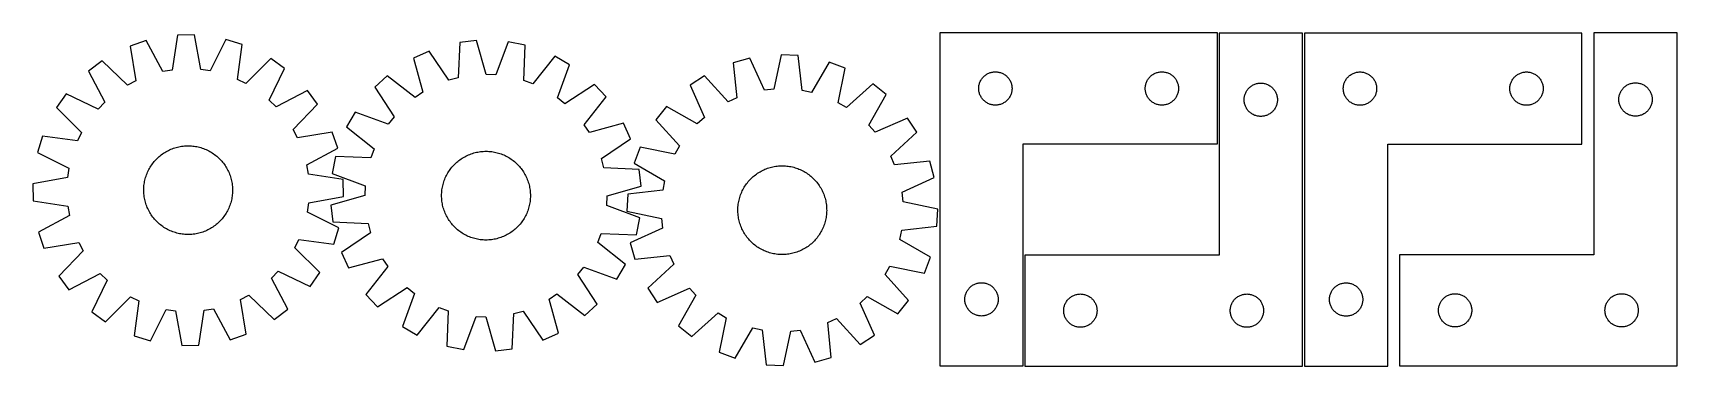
# Model space of a CAD drawing. Header units: millimetres. Extents: x 7 to 1488, y 7 to 307.
import ezdxf

# ---------------------------------------------------------------- set-up
doc = ezdxf.new("R2010")
doc.units = ezdxf.units.MM
doc.layers.add('CUT', color=7, linetype='CONTINUOUS', true_color=0x000000)

msp = doc.modelspace()

# ---------------------------------------------------------------- linework, layer by layer
at = {"layer": 'CUT'}
for p, q in [((108.789653, 299.955909), (94.222825, 295.002319)), ((123.749682, 271.934983), (108.789653, 299.955909)), ((136.91366, 304.804213), (132.199389, 273.39163)), ((152.298281, 305.01396), (136.91366, 304.804213)), ((157.867171, 273.741573), (152.298281, 305.01396)), ((180.54401, 300.934176), (166.353449, 272.515823)), ((195.240469, 296.379548), (180.54401, 300.934176)), ((190.873099, 264.916858), (195.240469, 296.379548)), ((391.119773, 298.15387), (389.611762, 266.425324)), ((406.404011, 299.920959), (391.119773, 298.15387)), ((415.112066, 269.373545), (406.404011, 299.920959)), ((434.917721, 298.723377), (423.678857, 269.013738)), ((449.999956, 295.68089), (434.917721, 298.723377)), ((823.684347, 306.745628), (823.684347, 6.745628)), ((1073.684347, 306.745628), (823.684347, 306.745628)), ((1073.684347, 206.745628), (1073.684347, 306.745628)), ((1150.250305, 306.586945), (1075.250305, 306.586945)), ((1075.250305, 306.586945), (1075.250305, 106.586945)), ((1150.250305, 6.586945), (1150.250305, 306.586945)), ((1152.130545, 306.624779), (1152.130545, 6.624779)), ((1402.130545, 306.624779), (1152.130545, 306.624779)), ((1402.130545, 206.624779), (1402.130545, 306.624779)), ((1487.821464, 306.847199), (1412.821464, 306.847199)), ((1412.821464, 306.847199), (1412.821464, 106.847199)), ((1487.821464, 6.847199), (1487.821464, 306.847199)), ((68.973513, 281.700511), (56.65038, 272.487969)), ((91.860288, 259.67393), (68.973513, 281.700511)), ((94.222825, 295.002319), (99.446309, 263.670387)), ((220.84303, 283.771032), (198.565251, 261.128697)), ((233.412736, 274.897867), (220.84303, 283.771032)), ((363.631551, 290.481617), (349.641437, 284.077926)), ((349.641437, 284.077926), (358.011893, 253.436284)), ((381.353073, 264.120236), (363.631551, 290.481617)), ((448.842138, 263.937635), (449.999956, 295.68089)), ((476.748032, 285.730701), (456.878454, 260.948154)), ((490.151909, 278.176457), (476.748032, 285.730701)), ((652.371481, 283.97355), (637.526853, 279.927865)), ((665.57471, 255.083249), (652.371481, 283.97355)), ((680.740981, 287.07795), (674.098175, 256.015949)), ((696.109247, 286.338382), (680.740981, 287.07795)), ((699.73867, 254.782051), (696.109247, 286.338382)), ((56.65038, 272.487969), (71.300307, 244.303676)), ((132.199389, 273.39163), (123.749682, 271.934983)), ((166.353449, 272.515823), (157.867171, 273.741573)), ((219.536614, 246.324663), (233.412736, 274.897867)), ((325.869441, 268.286852), (314.542901, 257.873397)), ((350.869725, 248.691941), (325.869441, 268.286852)), ((423.678857, 269.013738), (415.112066, 269.373545)), ((479.241554, 248.344613), (490.151909, 278.176457)), ((611.505168, 268.208748), (598.637273, 259.773831)), ((632.989779, 244.812461), (611.505168, 268.208748)), ((637.526853, 279.927865), (640.807855, 248.333407)), ((724.049557, 280.524184), (708.133186, 253.035206)), ((738.437107, 275.071759), (724.049557, 280.524184)), ((732.137451, 243.938351), (738.437107, 275.071759)), ((862.16614, 266.354526), (862.676066, 266.934728)), ((862.676066, 266.934728), (863.215185, 267.487911)), ((863.215185, 267.487911), (863.782065, 268.012607)), ((863.782065, 268.012607), (864.375205, 268.507425)), ((864.375205, 268.507425), (864.993031, 268.971053)), ((864.993031, 268.971053), (865.633904, 269.402262)), ((865.633904, 269.402262), (866.296126, 269.799907)), ((866.296126, 269.799907), (866.97794, 270.162935)), ((866.97794, 270.162935), (867.677538, 270.490382)), ((867.677538, 270.490382), (868.393066, 270.781381)), ((868.393066, 270.781381), (869.122625, 271.035159)), ((869.122625, 271.035159), (869.86428, 271.251044)), ((869.86428, 271.251044), (870.616066, 271.428464)), ((870.616066, 271.428464), (871.375988, 271.566947)), ((871.375988, 271.566947), (872.142032, 271.666126)), ((872.142032, 271.666126), (872.912166, 271.72574)), ((872.912166, 271.72574), (873.684347, 271.745628)), ((873.684347, 271.745628), (874.456528, 271.72574)), ((874.456528, 271.72574), (875.226662, 271.666126)), ((875.226662, 271.666126), (875.992706, 271.566947)), ((875.992706, 271.566947), (876.752628, 271.428464)), ((876.752628, 271.428464), (877.504414, 271.251044)), ((877.504414, 271.251044), (878.246069, 271.035159)), ((878.246069, 271.035159), (878.975628, 270.781381)), ((878.975628, 270.781381), (879.691156, 270.490382)), ((879.691156, 270.490382), (880.390754, 270.162935)), ((880.390754, 270.162935), (881.072568, 269.799907)), ((881.072568, 269.799907), (881.73479, 269.402262)), ((881.73479, 269.402262), (882.375663, 268.971053)), ((882.375663, 268.971053), (882.993489, 268.507425)), ((882.993489, 268.507425), (883.586629, 268.012607)), ((883.586629, 268.012607), (884.153509, 267.487911)), ((884.153509, 267.487911), (884.692627, 266.934728)), ((884.692627, 266.934728), (885.202554, 266.354526)), ((1012.16614, 266.354526), (1012.676066, 266.934728)), ((1012.676066, 266.934728), (1013.215185, 267.487911)), ((1013.215185, 267.487911), (1013.782065, 268.012607)), ((1013.782065, 268.012607), (1014.375205, 268.507425)), ((1014.375205, 268.507425), (1014.993031, 268.971053)), ((1014.993031, 268.971053), (1015.633904, 269.402262)), ((1015.633904, 269.402262), (1016.296126, 269.799907)), ((1016.296126, 269.799907), (1016.97794, 270.162935)), ((1016.97794, 270.162935), (1017.677538, 270.490382)), ((1017.677538, 270.490382), (1018.393066, 270.781381)), ((1018.393066, 270.781381), (1019.122625, 271.035159)), ((1019.122625, 271.035159), (1019.86428, 271.251044)), ((1019.86428, 271.251044), (1020.616066, 271.428464)), ((1020.616066, 271.428464), (1021.375988, 271.566947)), ((1021.375988, 271.566947), (1022.142032, 271.666126)), ((1022.142032, 271.666126), (1022.912166, 271.72574)), ((1022.912166, 271.72574), (1023.684347, 271.745628)), ((1023.684347, 271.745628), (1024.456528, 271.72574)), ((1024.456528, 271.72574), (1025.226662, 271.666126)), ((1025.226662, 271.666126), (1025.992706, 271.566947)), ((1025.992706, 271.566947), (1026.752628, 271.428464)), ((1026.752628, 271.428464), (1027.504414, 271.251044)), ((1027.504414, 271.251044), (1028.246069, 271.035159)), ((1028.246069, 271.035159), (1028.975628, 270.781381)), ((1028.975628, 270.781381), (1029.691156, 270.490382)), ((1029.691156, 270.490382), (1030.390754, 270.162935)), ((1030.390754, 270.162935), (1031.072568, 269.799907)), ((1031.072568, 269.799907), (1031.73479, 269.402262)), ((1031.73479, 269.402262), (1032.375663, 268.971053)), ((1032.375663, 268.971053), (1032.993489, 268.507425)), ((1032.993489, 268.507425), (1033.586629, 268.012607)), ((1033.586629, 268.012607), (1034.153509, 267.487911)), ((1034.153509, 267.487911), (1034.692627, 266.934728)), ((1034.692627, 266.934728), (1035.202554, 266.354526)), ((1190.612338, 266.233676), (1191.122264, 266.813879)), ((1191.122264, 266.813879), (1191.661382, 267.367062)), ((1191.661382, 267.367062), (1192.228263, 267.891758)), ((1192.228263, 267.891758), (1192.821402, 268.386576)), ((1192.821402, 268.386576), (1193.439228, 268.850204)), ((1193.439228, 268.850204), (1194.080102, 269.281412)), ((1194.080102, 269.281412), (1194.742323, 269.679057)), ((1194.742323, 269.679057), (1195.424138, 270.042085)), ((1195.424138, 270.042085), (1196.123736, 270.369532)), ((1196.123736, 270.369532), (1196.839263, 270.660531)), ((1196.839263, 270.660531), (1197.568822, 270.914309)), ((1197.568822, 270.914309), (1198.310478, 271.130195)), ((1198.310478, 271.130195), (1199.062264, 271.307614)), ((1199.062264, 271.307614), (1199.822186, 271.446097)), ((1199.822186, 271.446097), (1200.58823, 271.545277)), ((1200.58823, 271.545277), (1201.358363, 271.60489)), ((1201.358363, 271.60489), (1202.130545, 271.624779)), ((1202.130545, 271.624779), (1202.902726, 271.60489)), ((1202.902726, 271.60489), (1203.672859, 271.545277)), ((1203.672859, 271.545277), (1204.438903, 271.446097)), ((1204.438903, 271.446097), (1205.198825, 271.307614)), ((1205.198825, 271.307614), (1205.950611, 271.130195)), ((1205.950611, 271.130195), (1206.692267, 270.914309)), ((1206.692267, 270.914309), (1207.421826, 270.660531)), ((1207.421826, 270.660531), (1208.137353, 270.369532)), ((1208.137353, 270.369532), (1208.836951, 270.042085)), ((1208.836951, 270.042085), (1209.518766, 269.679057)), ((1209.518766, 269.679057), (1210.180987, 269.281412)), ((1210.180987, 269.281412), (1210.821861, 268.850204)), ((1210.821861, 268.850204), (1211.439687, 268.386576)), ((1211.439687, 268.386576), (1212.032826, 267.891758)), ((1212.032826, 267.891758), (1212.599707, 267.367062)), ((1212.599707, 267.367062), (1213.138825, 266.813879)), ((1213.138825, 266.813879), (1213.648751, 266.233676)), ((1340.612338, 266.233676), (1341.122264, 266.813879)), ((1341.122264, 266.813879), (1341.661382, 267.367062)), ((1341.661382, 267.367062), (1342.228263, 267.891758)), ((1342.228263, 267.891758), (1342.821402, 268.386576)), ((1342.821402, 268.386576), (1343.439228, 268.850204)), ((1343.439228, 268.850204), (1344.080102, 269.281412)), ((1344.080102, 269.281412), (1344.742323, 269.679057)), ((1344.742323, 269.679057), (1345.424138, 270.042085)), ((1345.424138, 270.042085), (1346.123736, 270.369532)), ((1346.123736, 270.369532), (1346.839263, 270.660531)), ((1346.839263, 270.660531), (1347.568822, 270.914309)), ((1347.568822, 270.914309), (1348.310478, 271.130195)), ((1348.310478, 271.130195), (1349.062264, 271.307614)), ((1349.062264, 271.307614), (1349.822186, 271.446097)), ((1349.822186, 271.446097), (1350.58823, 271.545277)), ((1350.58823, 271.545277), (1351.358363, 271.60489)), ((1351.358363, 271.60489), (1352.130545, 271.624779)), ((1352.130545, 271.624779), (1352.902726, 271.60489)), ((1352.902726, 271.60489), (1353.672859, 271.545277)), ((1353.672859, 271.545277), (1354.438903, 271.446097)), ((1354.438903, 271.446097), (1355.198825, 271.307614)), ((1355.198825, 271.307614), (1355.950611, 271.130195)), ((1355.950611, 271.130195), (1356.692267, 270.914309)), ((1356.692267, 270.914309), (1357.421826, 270.660531)), ((1357.421826, 270.660531), (1358.137353, 270.369532)), ((1358.137353, 270.369532), (1358.836951, 270.042085)), ((1358.836951, 270.042085), (1359.518766, 269.679057)), ((1359.518766, 269.679057), (1360.180987, 269.281412)), ((1360.180987, 269.281412), (1360.821861, 268.850204)), ((1360.821861, 268.850204), (1361.439687, 268.386576)), ((1361.439687, 268.386576), (1362.032826, 267.891758)), ((1362.032826, 267.891758), (1362.599707, 267.367062)), ((1362.599707, 267.367062), (1363.138825, 266.813879)), ((1363.138825, 266.813879), (1363.648751, 266.233676)), ((36.747342, 252.034732), (27.874178, 239.465026)), ((65.320546, 238.158611), (36.747342, 252.034732)), ((99.446309, 263.670387), (91.860288, 259.67393)), ((198.565251, 261.128697), (190.873099, 264.916858)), ((253.865973, 254.994829), (225.68168, 240.344902)), ((263.078515, 242.671696), (253.865973, 254.994829)), ((314.542901, 257.873397), (331.972466, 231.318077)), ((358.011893, 253.436284), (350.869725, 248.691941)), ((389.611762, 266.425324), (381.353073, 264.120236)), ((456.878454, 260.948154), (448.842138, 263.937635)), ((512.516064, 260.447655), (485.960744, 243.018089)), ((522.929519, 249.121115), (512.516064, 260.447655)), ((598.637273, 259.773831), (611.520915, 230.739601)), ((674.098175, 256.015949), (665.57471, 255.083249)), ((708.133186, 253.035206), (699.73867, 254.782051)), ((763.213235, 260.908097), (739.581306, 239.682954)), ((775.211716, 251.276534), (763.213235, 260.908097)), ((858.68932, 257.131847), (858.729084, 257.90326)), ((858.68932, 256.35941), (858.68932, 257.131847)), ((858.729084, 255.587996), (858.68932, 256.35941)), ((858.729084, 257.90326), (858.808507, 258.671604)), ((858.808507, 254.819653), (858.729084, 255.587996)), ((858.808507, 258.671604), (858.927378, 259.43484)), ((858.927378, 254.056417), (858.808507, 254.819653)), ((858.927378, 259.43484), (859.085381, 260.190944)), ((859.085381, 253.300312), (858.927378, 254.056417)), ((859.085381, 260.190944), (859.282099, 260.937913)), ((859.282099, 252.553344), (859.085381, 253.300312)), ((859.282099, 260.937913), (859.517009, 261.673764)), ((859.517009, 251.817493), (859.282099, 252.553344)), ((859.517009, 261.673764), (859.789487, 262.396547)), ((859.789487, 251.09471), (859.517009, 251.817493)), ((859.789487, 262.396547), (860.098813, 263.104344)), ((860.098813, 263.104344), (860.444165, 263.795279)), ((860.444165, 263.795279), (860.824628, 264.46752)), ((860.824628, 264.46752), (861.239192, 265.119284)), ((861.239192, 265.119284), (861.686758, 265.748843)), ((861.686758, 265.748843), (862.16614, 266.354526)), ((885.202554, 266.354526), (885.681936, 265.748843)), ((885.681936, 265.748843), (886.129502, 265.119284)), ((886.129502, 265.119284), (886.544066, 264.46752)), ((886.544066, 264.46752), (886.924529, 263.795279)), ((886.924529, 263.795279), (887.269881, 263.104344)), ((887.269881, 263.104344), (887.579207, 262.396547)), ((887.579207, 262.396547), (887.851685, 261.673764)), ((887.851685, 251.817493), (887.579207, 251.09471)), ((887.851685, 261.673764), (888.086595, 260.937913)), ((888.086595, 252.553344), (887.851685, 251.817493)), ((888.086595, 260.937913), (888.283313, 260.190944)), ((888.283313, 253.300312), (888.086595, 252.553344)), ((888.283313, 260.190944), (888.441316, 259.43484)), ((888.441316, 254.056417), (888.283313, 253.300312)), ((888.441316, 259.43484), (888.560187, 258.671604)), ((888.560187, 254.819653), (888.441316, 254.056417)), ((888.560187, 258.671604), (888.63961, 257.90326)), ((888.63961, 255.587996), (888.560187, 254.819653)), ((888.63961, 257.90326), (888.679374, 257.131847)), ((888.679374, 256.35941), (888.63961, 255.587996)), ((888.679374, 257.131847), (888.679374, 256.35941)), ((1008.68932, 257.131847), (1008.729084, 257.90326)), ((1008.68932, 256.35941), (1008.68932, 257.131847)), ((1008.729084, 255.587996), (1008.68932, 256.35941)), ((1008.729084, 257.90326), (1008.808507, 258.671604)), ((1008.808507, 254.819653), (1008.729084, 255.587996)), ((1008.808507, 258.671604), (1008.927378, 259.43484)), ((1008.927378, 254.056417), (1008.808507, 254.819653)), ((1008.927378, 259.43484), (1009.085381, 260.190944)), ((1009.085381, 253.300312), (1008.927378, 254.056417)), ((1009.085381, 260.190944), (1009.282099, 260.937913)), ((1009.282099, 252.553344), (1009.085381, 253.300312)), ((1009.282099, 260.937913), (1009.517009, 261.673764)), ((1009.517009, 251.817493), (1009.282099, 252.553344)), ((1009.517009, 261.673764), (1009.789487, 262.396547)), ((1009.789487, 251.09471), (1009.517009, 251.817493)), ((1009.789487, 262.396547), (1010.098813, 263.104344)), ((1010.098813, 263.104344), (1010.444165, 263.795279)), ((1010.444165, 263.795279), (1010.824628, 264.46752)), ((1010.824628, 264.46752), (1011.239192, 265.119284)), ((1011.239192, 265.119284), (1011.686758, 265.748843)), ((1011.686758, 265.748843), (1012.16614, 266.354526)), ((1035.202554, 266.354526), (1035.681936, 265.748843)), ((1035.681936, 265.748843), (1036.129502, 265.119284)), ((1036.129502, 265.119284), (1036.544066, 264.46752)), ((1036.544066, 264.46752), (1036.924529, 263.795279)), ((1036.924529, 263.795279), (1037.269881, 263.104344)), ((1037.269881, 263.104344), (1037.579207, 262.396547)), ((1037.579207, 262.396547), (1037.851685, 261.673764)), ((1037.851685, 251.817493), (1037.579207, 251.09471)), ((1037.851685, 261.673764), (1038.086595, 260.937913)), ((1038.086595, 252.553344), (1037.851685, 251.817493)), ((1038.086595, 260.937913), (1038.283313, 260.190944)), ((1038.283313, 253.300312), (1038.086595, 252.553344)), ((1038.283313, 260.190944), (1038.441316, 259.43484)), ((1038.441316, 254.056417), (1038.283313, 253.300312)), ((1038.441316, 259.43484), (1038.560187, 258.671604)), ((1038.560187, 254.819653), (1038.441316, 254.056417)), ((1038.560187, 258.671604), (1038.63961, 257.90326)), ((1038.63961, 255.587996), (1038.560187, 254.819653)), ((1038.63961, 257.90326), (1038.679374, 257.131847)), ((1038.679374, 256.35941), (1038.63961, 255.587996)), ((1038.679374, 257.131847), (1038.679374, 256.35941)), ((1098.582966, 251.515081), (1098.855445, 252.237863)), ((1098.855445, 252.237863), (1099.164771, 252.945661)), ((1099.164771, 252.945661), (1099.510123, 253.636596)), ((1099.510123, 253.636596), (1099.890585, 254.308837)), ((1099.890585, 254.308837), (1100.30515, 254.960601)), ((1100.30515, 254.960601), (1100.752716, 255.590159)), ((1100.752716, 255.590159), (1101.232098, 256.195843)), ((1101.232098, 256.195843), (1101.742024, 256.776045)), ((1101.742024, 256.776045), (1102.281142, 257.329228)), ((1102.281142, 257.329228), (1102.848023, 257.853924)), ((1102.848023, 257.853924), (1103.441163, 258.348742)), ((1103.441163, 258.348742), (1104.058988, 258.81237)), ((1104.058988, 258.81237), (1104.699862, 259.243578)), ((1104.699862, 259.243578), (1105.362084, 259.641224)), ((1105.362084, 259.641224), (1106.043898, 260.004251)), ((1106.043898, 260.004251), (1106.743496, 260.331699)), ((1106.743496, 260.331699), (1107.459023, 260.622697)), ((1107.459023, 260.622697), (1108.188582, 260.876476)), ((1108.188582, 260.876476), (1108.930238, 261.092361)), ((1108.930238, 261.092361), (1109.682024, 261.26978)), ((1109.682024, 261.26978), (1110.441946, 261.408263)), ((1110.441946, 261.408263), (1111.20799, 261.507443)), ((1111.20799, 261.507443), (1111.978123, 261.567056)), ((1111.978123, 261.567056), (1112.750305, 261.586945)), ((1112.750305, 261.586945), (1113.522486, 261.567056)), ((1113.522486, 261.567056), (1114.29262, 261.507443)), ((1114.29262, 261.507443), (1115.058663, 261.408263)), ((1115.058663, 261.408263), (1115.818586, 261.26978)), ((1115.818586, 261.26978), (1116.570372, 261.092361)), ((1116.570372, 261.092361), (1117.312027, 260.876476)), ((1117.312027, 260.876476), (1118.041586, 260.622697)), ((1118.041586, 260.622697), (1118.757113, 260.331699)), ((1118.757113, 260.331699), (1119.456712, 260.004251)), ((1119.456712, 260.004251), (1120.138526, 259.641224)), ((1120.138526, 259.641224), (1120.800748, 259.243578)), ((1120.800748, 259.243578), (1121.441621, 258.81237)), ((1121.441621, 258.81237), (1122.059447, 258.348742)), ((1122.059447, 258.348742), (1122.652587, 257.853924)), ((1122.652587, 257.853924), (1123.219467, 257.329228)), ((1123.219467, 257.329228), (1123.758585, 256.776045)), ((1123.758585, 256.776045), (1124.268511, 256.195843)), ((1124.268511, 256.195843), (1124.747893, 255.590159)), ((1124.747893, 255.590159), (1125.19546, 254.960601)), ((1125.19546, 254.960601), (1125.610024, 254.308837)), ((1125.610024, 254.308837), (1125.990487, 253.636596)), ((1125.990487, 253.636596), (1126.335839, 252.945661)), ((1126.335839, 252.945661), (1126.645164, 252.237863)), ((1126.645164, 252.237863), (1126.917643, 251.515081)), ((1187.135517, 257.010997), (1187.175282, 257.782411)), ((1187.135517, 256.23856), (1187.135517, 257.010997)), ((1187.175282, 255.467147), (1187.135517, 256.23856)), ((1187.175282, 257.782411), (1187.254704, 258.550754)), ((1187.254704, 254.698803), (1187.175282, 255.467147)), ((1187.254704, 258.550754), (1187.373575, 259.31399)), ((1187.373575, 253.935567), (1187.254704, 254.698803)), ((1187.373575, 259.31399), (1187.531579, 260.070095)), ((1187.531579, 253.179463), (1187.373575, 253.935567)), ((1187.531579, 260.070095), (1187.728296, 260.817063)), ((1187.728296, 252.432494), (1187.531579, 253.179463)), ((1187.728296, 260.817063), (1187.963206, 261.552914)), ((1187.963206, 251.696643), (1187.728296, 252.432494)), ((1187.963206, 261.552914), (1188.235685, 262.275697)), ((1188.235685, 262.275697), (1188.545011, 262.983495)), ((1188.545011, 262.983495), (1188.890363, 263.67443)), ((1188.890363, 263.67443), (1189.270825, 264.346671)), ((1189.270825, 264.346671), (1189.685389, 264.998435)), ((1189.685389, 264.998435), (1190.132956, 265.627993)), ((1190.132956, 265.627993), (1190.612338, 266.233676)), ((1213.648751, 266.233676), (1214.128133, 265.627993)), ((1214.128133, 265.627993), (1214.5757, 264.998435)), ((1214.5757, 264.998435), (1214.990264, 264.346671)), ((1214.990264, 264.346671), (1215.370726, 263.67443)), ((1215.370726, 263.67443), (1215.716078, 262.983495)), ((1215.716078, 262.983495), (1216.025404, 262.275697)), ((1216.025404, 262.275697), (1216.297883, 261.552914)), ((1216.297883, 261.552914), (1216.532793, 260.817063)), ((1216.532793, 252.432494), (1216.297883, 251.696643)), ((1216.532793, 260.817063), (1216.72951, 260.070095)), ((1216.72951, 253.179463), (1216.532793, 252.432494)), ((1216.72951, 260.070095), (1216.887514, 259.31399)), ((1216.887514, 253.935567), (1216.72951, 253.179463)), ((1216.887514, 259.31399), (1217.006385, 258.550754)), ((1217.006385, 254.698803), (1216.887514, 253.935567)), ((1217.006385, 258.550754), (1217.085807, 257.782411)), ((1217.085807, 255.467147), (1217.006385, 254.698803)), ((1217.085807, 257.782411), (1217.125572, 257.010997)), ((1217.125572, 256.23856), (1217.085807, 255.467147)), ((1217.125572, 257.010997), (1217.125572, 256.23856)), ((1337.135517, 257.010997), (1337.175282, 257.782411)), ((1337.135517, 256.23856), (1337.135517, 257.010997)), ((1337.175282, 255.467147), (1337.135517, 256.23856)), ((1337.175282, 257.782411), (1337.254704, 258.550754)), ((1337.254704, 254.698803), (1337.175282, 255.467147)), ((1337.254704, 258.550754), (1337.373575, 259.31399)), ((1337.373575, 253.935567), (1337.254704, 254.698803)), ((1337.373575, 259.31399), (1337.531579, 260.070095)), ((1337.531579, 253.179463), (1337.373575, 253.935567)), ((1337.531579, 260.070095), (1337.728296, 260.817063)), ((1337.728296, 252.432494), (1337.531579, 253.179463)), ((1337.728296, 260.817063), (1337.963206, 261.552914)), ((1337.963206, 251.696643), (1337.728296, 252.432494)), ((1337.963206, 261.552914), (1338.235685, 262.275697)), ((1338.235685, 262.275697), (1338.545011, 262.983495)), ((1338.545011, 262.983495), (1338.890363, 263.67443)), ((1338.890363, 263.67443), (1339.270825, 264.346671)), ((1339.270825, 264.346671), (1339.685389, 264.998435)), ((1339.685389, 264.998435), (1340.132956, 265.627993)), ((1340.132956, 265.627993), (1340.612338, 266.233676)), ((1363.648751, 266.233676), (1364.128133, 265.627993)), ((1364.128133, 265.627993), (1364.5757, 264.998435)), ((1364.5757, 264.998435), (1364.990264, 264.346671)), ((1364.990264, 264.346671), (1365.370726, 263.67443)), ((1365.370726, 263.67443), (1365.716078, 262.983495)), ((1365.716078, 262.983495), (1366.025404, 262.275697)), ((1366.025404, 262.275697), (1366.297883, 261.552914)), ((1366.297883, 261.552914), (1366.532793, 260.817063)), ((1366.532793, 252.432494), (1366.297883, 251.696643)), ((1366.532793, 260.817063), (1366.72951, 260.070095)), ((1366.72951, 253.179463), (1366.532793, 252.432494)), ((1366.72951, 260.070095), (1366.887514, 259.31399)), ((1366.887514, 253.935567), (1366.72951, 253.179463)), ((1366.887514, 259.31399), (1367.006385, 258.550754)), ((1367.006385, 254.698803), (1366.887514, 253.935567)), ((1367.006385, 258.550754), (1367.085807, 257.782411)), ((1367.085807, 255.467147), (1367.006385, 254.698803)), ((1367.085807, 257.782411), (1367.125572, 257.010997)), ((1367.125572, 256.23856), (1367.085807, 255.467147)), ((1367.125572, 257.010997), (1367.125572, 256.23856)), ((1436.154126, 251.775335), (1436.426605, 252.498117)), ((1436.426605, 252.498117), (1436.73593, 253.205915)), ((1436.73593, 253.205915), (1437.081282, 253.89685)), ((1437.081282, 253.89685), (1437.461745, 254.569091)), ((1437.461745, 254.569091), (1437.876309, 255.220855)), ((1437.876309, 255.220855), (1438.323875, 255.850413)), ((1438.323875, 255.850413), (1438.803257, 256.456097)), ((1438.803257, 256.456097), (1439.313184, 257.036299)), ((1439.313184, 257.036299), (1439.852302, 257.589482)), ((1439.852302, 257.589482), (1440.419182, 258.114178)), ((1440.419182, 258.114178), (1441.012322, 258.608996)), ((1441.012322, 258.608996), (1441.630148, 259.072624)), ((1441.630148, 259.072624), (1442.271021, 259.503832)), ((1442.271021, 259.503832), (1442.933243, 259.901478)), ((1442.933243, 259.901478), (1443.615057, 260.264505)), ((1443.615057, 260.264505), (1444.314656, 260.591952)), ((1444.314656, 260.591952), (1445.030183, 260.882951)), ((1445.030183, 260.882951), (1445.759742, 261.13673)), ((1445.759742, 261.13673), (1446.501397, 261.352615)), ((1446.501397, 261.352615), (1447.253183, 261.530034)), ((1447.253183, 261.530034), (1448.013105, 261.668517)), ((1448.013105, 261.668517), (1448.779149, 261.767697)), ((1448.779149, 261.767697), (1449.549283, 261.82731)), ((1449.549283, 261.82731), (1450.321464, 261.847199)), ((1450.321464, 261.847199), (1451.093645, 261.82731)), ((1451.093645, 261.82731), (1451.863779, 261.767697)), ((1451.863779, 261.767697), (1452.629823, 261.668517)), ((1452.629823, 261.668517), (1453.389745, 261.530034)), ((1453.389745, 261.530034), (1454.141531, 261.352615)), ((1454.141531, 261.352615), (1454.883187, 261.13673)), ((1454.883187, 261.13673), (1455.612745, 260.882951)), ((1455.612745, 260.882951), (1456.328273, 260.591952)), ((1456.328273, 260.591952), (1457.027871, 260.264505)), ((1457.027871, 260.264505), (1457.709685, 259.901478)), ((1457.709685, 259.901478), (1458.371907, 259.503832)), ((1458.371907, 259.503832), (1459.012781, 259.072624)), ((1459.012781, 259.072624), (1459.630606, 258.608996)), ((1459.630606, 258.608996), (1460.223746, 258.114178)), ((1460.223746, 258.114178), (1460.790626, 257.589482)), ((1460.790626, 257.589482), (1461.329745, 257.036299)), ((1461.329745, 257.036299), (1461.839671, 256.456097)), ((1461.839671, 256.456097), (1462.319053, 255.850413)), ((1462.319053, 255.850413), (1462.766619, 255.220855)), ((1462.766619, 255.220855), (1463.181184, 254.569091)), ((1463.181184, 254.569091), (1463.561646, 253.89685)), ((1463.561646, 253.89685), (1463.906998, 253.205915)), ((1463.906998, 253.205915), (1464.216324, 252.498117)), ((1464.216324, 252.498117), (1464.488803, 251.775335)), ((27.874178, 239.465026), (50.516512, 217.187247)), ((71.300307, 244.303676), (65.320546, 238.158611)), ((225.68168, 240.344902), (219.536614, 246.324663)), ((241.051933, 219.784921), (263.078515, 242.671696)), ((485.960744, 243.018089), (479.241554, 248.344613)), ((503.334608, 224.120831), (522.929519, 249.121115)), ((577.510586, 240.587145), (567.879023, 228.588664)), ((605.173515, 224.975064), (577.510586, 240.587145)), ((640.807855, 248.333407), (632.989779, 244.812461)), ((739.581306, 239.682954), (732.137451, 243.938351)), ((759.599635, 223.613605), (775.211716, 251.276534)), ((860.098813, 250.386912), (859.789487, 251.09471)), ((860.444165, 249.695977), (860.098813, 250.386912)), ((860.824628, 249.023736), (860.444165, 249.695977)), ((861.239192, 248.371973), (860.824628, 249.023736)), ((861.686758, 247.742414), (861.239192, 248.371973)), ((862.16614, 247.136731), (861.686758, 247.742414)), ((862.676066, 246.556528), (862.16614, 247.136731)), ((863.215185, 246.003346), (862.676066, 246.556528)), ((863.782065, 245.478649), (863.215185, 246.003346)), ((864.375205, 244.983831), (863.782065, 245.478649)), ((864.993031, 244.520203), (864.375205, 244.983831)), ((865.633904, 244.088995), (864.993031, 244.520203)), ((866.296126, 243.69135), (865.633904, 244.088995)), ((866.97794, 243.328322), (866.296126, 243.69135)), ((867.677538, 243.000875), (866.97794, 243.328322)), ((868.393066, 242.709876), (867.677538, 243.000875)), ((869.122625, 242.456098), (868.393066, 242.709876)), ((869.86428, 242.240212), (869.122625, 242.456098)), ((870.616066, 242.062793), (869.86428, 242.240212)), ((871.375988, 241.92431), (870.616066, 242.062793)), ((872.142032, 241.82513), (871.375988, 241.92431)), ((872.912166, 241.765517), (872.142032, 241.82513)), ((873.684347, 241.745628), (872.912166, 241.765517)), ((874.456528, 241.765517), (873.684347, 241.745628)), ((875.226662, 241.82513), (874.456528, 241.765517)), ((875.992706, 241.92431), (875.226662, 241.82513)), ((876.752628, 242.062793), (875.992706, 241.92431)), ((877.504414, 242.240212), (876.752628, 242.062793)), ((878.246069, 242.456098), (877.504414, 242.240212)), ((878.975628, 242.709876), (878.246069, 242.456098)), ((879.691156, 243.000875), (878.975628, 242.709876)), ((880.390754, 243.328322), (879.691156, 243.000875)), ((881.072568, 243.69135), (880.390754, 243.328322)), ((881.73479, 244.088995), (881.072568, 243.69135)), ((882.375663, 244.520203), (881.73479, 244.088995)), ((882.993489, 244.983831), (882.375663, 244.520203)), ((883.586629, 245.478649), (882.993489, 244.983831)), ((884.153509, 246.003346), (883.586629, 245.478649)), ((884.692627, 246.556528), (884.153509, 246.003346)), ((885.202554, 247.136731), (884.692627, 246.556528)), ((885.681936, 247.742414), (885.202554, 247.136731)), ((886.129502, 248.371973), (885.681936, 247.742414)), ((886.544066, 249.023736), (886.129502, 248.371973)), ((886.924529, 249.695977), (886.544066, 249.023736)), ((887.269881, 250.386912), (886.924529, 249.695977)), ((887.579207, 251.09471), (887.269881, 250.386912)), ((1010.098813, 250.386912), (1009.789487, 251.09471)), ((1010.444165, 249.695977), (1010.098813, 250.386912)), ((1010.824628, 249.023736), (1010.444165, 249.695977)), ((1011.239192, 248.371973), (1010.824628, 249.023736)), ((1011.686758, 247.742414), (1011.239192, 248.371973)), ((1012.16614, 247.136731), (1011.686758, 247.742414)), ((1012.676066, 246.556528), (1012.16614, 247.136731)), ((1013.215185, 246.003346), (1012.676066, 246.556528)), ((1013.782065, 245.478649), (1013.215185, 246.003346)), ((1014.375205, 244.983831), (1013.782065, 245.478649)), ((1014.993031, 244.520203), (1014.375205, 244.983831)), ((1015.633904, 244.088995), (1014.993031, 244.520203)), ((1016.296126, 243.69135), (1015.633904, 244.088995)), ((1016.97794, 243.328322), (1016.296126, 243.69135)), ((1017.677538, 243.000875), (1016.97794, 243.328322)), ((1018.393066, 242.709876), (1017.677538, 243.000875)), ((1019.122625, 242.456098), (1018.393066, 242.709876)), ((1019.86428, 242.240212), (1019.122625, 242.456098)), ((1020.616066, 242.062793), (1019.86428, 242.240212)), ((1021.375988, 241.92431), (1020.616066, 242.062793)), ((1022.142032, 241.82513), (1021.375988, 241.92431)), ((1022.912166, 241.765517), (1022.142032, 241.82513)), ((1023.684347, 241.745628), (1022.912166, 241.765517)), ((1024.456528, 241.765517), (1023.684347, 241.745628)), ((1025.226662, 241.82513), (1024.456528, 241.765517)), ((1025.992706, 241.92431), (1025.226662, 241.82513)), ((1026.752628, 242.062793), (1025.992706, 241.92431)), ((1027.504414, 242.240212), (1026.752628, 242.062793)), ((1028.246069, 242.456098), (1027.504414, 242.240212)), ((1028.975628, 242.709876), (1028.246069, 242.456098)), ((1029.691156, 243.000875), (1028.975628, 242.709876)), ((1030.390754, 243.328322), (1029.691156, 243.000875)), ((1031.072568, 243.69135), (1030.390754, 243.328322)), ((1031.73479, 244.088995), (1031.072568, 243.69135)), ((1032.375663, 244.520203), (1031.73479, 244.088995)), ((1032.993489, 244.983831), (1032.375663, 244.520203)), ((1033.586629, 245.478649), (1032.993489, 244.983831)), ((1034.153509, 246.003346), (1033.586629, 245.478649)), ((1034.692627, 246.556528), (1034.153509, 246.003346)), ((1035.202554, 247.136731), (1034.692627, 246.556528)), ((1035.681936, 247.742414), (1035.202554, 247.136731)), ((1036.129502, 248.371973), (1035.681936, 247.742414)), ((1036.544066, 249.023736), (1036.129502, 248.371973)), ((1036.924529, 249.695977), (1036.544066, 249.023736)), ((1037.269881, 250.386912), (1036.924529, 249.695977)), ((1037.579207, 251.09471), (1037.269881, 250.386912)), ((1097.755278, 246.973164), (1097.795042, 247.744577)), ((1097.755278, 246.200726), (1097.755278, 246.973164)), ((1097.795042, 245.429313), (1097.755278, 246.200726)), ((1097.795042, 247.744577), (1097.874465, 248.51292)), ((1097.874465, 244.66097), (1097.795042, 245.429313)), ((1097.874465, 248.51292), (1097.993335, 249.276156)), ((1097.993335, 243.897734), (1097.874465, 244.66097)), ((1097.993335, 249.276156), (1098.151339, 250.032261)), ((1098.151339, 243.141629), (1097.993335, 243.897734)), ((1098.151339, 250.032261), (1098.348057, 250.77923)), ((1098.348057, 242.39466), (1098.151339, 243.141629)), ((1098.348057, 250.77923), (1098.582966, 251.515081)), ((1098.582966, 241.658809), (1098.348057, 242.39466)), ((1098.855445, 240.936027), (1098.582966, 241.658809)), ((1099.164771, 240.228229), (1098.855445, 240.936027)), ((1099.510123, 239.537294), (1099.164771, 240.228229)), ((1099.890585, 238.865053), (1099.510123, 239.537294)), ((1100.30515, 238.213289), (1099.890585, 238.865053)), ((1100.752716, 237.583731), (1100.30515, 238.213289)), ((1101.232098, 236.978047), (1100.752716, 237.583731)), ((1124.747893, 237.583731), (1124.268511, 236.978047)), ((1125.19546, 238.213289), (1124.747893, 237.583731)), ((1125.610024, 238.865053), (1125.19546, 238.213289)), ((1125.990487, 239.537294), (1125.610024, 238.865053)), ((1126.335839, 240.228229), (1125.990487, 239.537294)), ((1126.645164, 240.936027), (1126.335839, 240.228229)), ((1126.917643, 241.658809), (1126.645164, 240.936027)), ((1126.917643, 251.515081), (1127.152553, 250.77923)), ((1127.152553, 242.39466), (1126.917643, 241.658809)), ((1127.152553, 250.77923), (1127.34927, 250.032261)), ((1127.34927, 243.141629), (1127.152553, 242.39466)), ((1127.34927, 250.032261), (1127.507274, 249.276156)), ((1127.507274, 243.897734), (1127.34927, 243.141629)), ((1127.507274, 249.276156), (1127.626145, 248.51292)), ((1127.626145, 244.66097), (1127.507274, 243.897734)), ((1127.626145, 248.51292), (1127.705568, 247.744577)), ((1127.705568, 245.429313), (1127.626145, 244.66097)), ((1127.705568, 247.744577), (1127.745332, 246.973164)), ((1127.745332, 246.200726), (1127.705568, 245.429313)), ((1127.745332, 246.973164), (1127.745332, 246.200726)), ((1188.235685, 250.97386), (1187.963206, 251.696643)), ((1188.545011, 250.266063), (1188.235685, 250.97386)), ((1188.890363, 249.575128), (1188.545011, 250.266063)), ((1189.270825, 248.902887), (1188.890363, 249.575128)), ((1189.685389, 248.251123), (1189.270825, 248.902887)), ((1190.132956, 247.621565), (1189.685389, 248.251123)), ((1190.612338, 247.015881), (1190.132956, 247.621565)), ((1191.122264, 246.435679), (1190.612338, 247.015881)), ((1191.661382, 245.882496), (1191.122264, 246.435679)), ((1192.228263, 245.3578), (1191.661382, 245.882496)), ((1192.821402, 244.862982), (1192.228263, 245.3578)), ((1193.439228, 244.399354), (1192.821402, 244.862982)), ((1194.080102, 243.968145), (1193.439228, 244.399354)), ((1194.742323, 243.5705), (1194.080102, 243.968145)), ((1195.424138, 243.207472), (1194.742323, 243.5705)), ((1196.123736, 242.880025), (1195.424138, 243.207472)), ((1196.839263, 242.589026), (1196.123736, 242.880025)), ((1197.568822, 242.335248), (1196.839263, 242.589026)), ((1198.310478, 242.119363), (1197.568822, 242.335248)), ((1199.062264, 241.941943), (1198.310478, 242.119363)), ((1199.822186, 241.80346), (1199.062264, 241.941943)), ((1200.58823, 241.704281), (1199.822186, 241.80346)), ((1201.358363, 241.644667), (1200.58823, 241.704281)), ((1202.130545, 241.624779), (1201.358363, 241.644667)), ((1202.902726, 241.644667), (1202.130545, 241.624779)), ((1203.672859, 241.704281), (1202.902726, 241.644667)), ((1204.438903, 241.80346), (1203.672859, 241.704281)), ((1205.198825, 241.941943), (1204.438903, 241.80346)), ((1205.950611, 242.119363), (1205.198825, 241.941943)), ((1206.692267, 242.335248), (1205.950611, 242.119363)), ((1207.421826, 242.589026), (1206.692267, 242.335248)), ((1208.137353, 242.880025), (1207.421826, 242.589026)), ((1208.836951, 243.207472), (1208.137353, 242.880025)), ((1209.518766, 243.5705), (1208.836951, 243.207472)), ((1210.180987, 243.968145), (1209.518766, 243.5705)), ((1210.821861, 244.399354), (1210.180987, 243.968145)), ((1211.439687, 244.862982), (1210.821861, 244.399354)), ((1212.032826, 245.3578), (1211.439687, 244.862982)), ((1212.599707, 245.882496), (1212.032826, 245.3578)), ((1213.138825, 246.435679), (1212.599707, 245.882496)), ((1213.648751, 247.015881), (1213.138825, 246.435679)), ((1214.128133, 247.621565), (1213.648751, 247.015881)), ((1214.5757, 248.251123), (1214.128133, 247.621565)), ((1214.990264, 248.902887), (1214.5757, 248.251123)), ((1215.370726, 249.575128), (1214.990264, 248.902887)), ((1215.716078, 250.266063), (1215.370726, 249.575128)), ((1216.025404, 250.97386), (1215.716078, 250.266063)), ((1216.297883, 251.696643), (1216.025404, 250.97386)), ((1338.235685, 250.97386), (1337.963206, 251.696643)), ((1338.545011, 250.266063), (1338.235685, 250.97386)), ((1338.890363, 249.575128), (1338.545011, 250.266063)), ((1339.270825, 248.902887), (1338.890363, 249.575128)), ((1339.685389, 248.251123), (1339.270825, 248.902887)), ((1340.132956, 247.621565), (1339.685389, 248.251123)), ((1340.612338, 247.015881), (1340.132956, 247.621565)), ((1341.122264, 246.435679), (1340.612338, 247.015881)), ((1341.661382, 245.882496), (1341.122264, 246.435679)), ((1342.228263, 245.3578), (1341.661382, 245.882496)), ((1342.821402, 244.862982), (1342.228263, 245.3578)), ((1343.439228, 244.399354), (1342.821402, 244.862982)), ((1344.080102, 243.968145), (1343.439228, 244.399354)), ((1344.742323, 243.5705), (1344.080102, 243.968145)), ((1345.424138, 243.207472), (1344.742323, 243.5705)), ((1346.123736, 242.880025), (1345.424138, 243.207472)), ((1346.839263, 242.589026), (1346.123736, 242.880025)), ((1347.568822, 242.335248), (1346.839263, 242.589026)), ((1348.310478, 242.119363), (1347.568822, 242.335248)), ((1349.062264, 241.941943), (1348.310478, 242.119363)), ((1349.822186, 241.80346), (1349.062264, 241.941943)), ((1350.58823, 241.704281), (1349.822186, 241.80346)), ((1351.358363, 241.644667), (1350.58823, 241.704281)), ((1352.130545, 241.624779), (1351.358363, 241.644667)), ((1352.902726, 241.644667), (1352.130545, 241.624779)), ((1353.672859, 241.704281), (1352.902726, 241.644667)), ((1354.438903, 241.80346), (1353.672859, 241.704281)), ((1355.198825, 241.941943), (1354.438903, 241.80346)), ((1355.950611, 242.119363), (1355.198825, 241.941943)), ((1356.692267, 242.335248), (1355.950611, 242.119363)), ((1357.421826, 242.589026), (1356.692267, 242.335248)), ((1358.137353, 242.880025), (1357.421826, 242.589026)), ((1358.836951, 243.207472), (1358.137353, 242.880025)), ((1359.518766, 243.5705), (1358.836951, 243.207472)), ((1360.180987, 243.968145), (1359.518766, 243.5705)), ((1360.821861, 244.399354), (1360.180987, 243.968145)), ((1361.439687, 244.862982), (1360.821861, 244.399354)), ((1362.032826, 245.3578), (1361.439687, 244.862982)), ((1362.599707, 245.882496), (1362.032826, 245.3578)), ((1363.138825, 246.435679), (1362.599707, 245.882496)), ((1363.648751, 247.015881), (1363.138825, 246.435679)), ((1364.128133, 247.621565), (1363.648751, 247.015881)), ((1364.5757, 248.251123), (1364.128133, 247.621565)), ((1364.990264, 248.902887), (1364.5757, 248.251123)), ((1365.370726, 249.575128), (1364.990264, 248.902887)), ((1365.716078, 250.266063), (1365.370726, 249.575128)), ((1366.025404, 250.97386), (1365.716078, 250.266063)), ((1366.297883, 251.696643), (1366.025404, 250.97386)), ((1435.326437, 247.233418), (1435.366201, 248.004831)), ((1435.326437, 246.46098), (1435.326437, 247.233418)), ((1435.366201, 245.689567), (1435.326437, 246.46098)), ((1435.366201, 248.004831), (1435.445624, 248.773174)), ((1435.445624, 244.921224), (1435.366201, 245.689567)), ((1435.445624, 248.773174), (1435.564495, 249.53641)), ((1435.564495, 244.157988), (1435.445624, 244.921224)), ((1435.564495, 249.53641), (1435.722499, 250.292515)), ((1435.722499, 243.401883), (1435.564495, 244.157988)), ((1435.722499, 250.292515), (1435.919216, 251.039483)), ((1435.919216, 242.654914), (1435.722499, 243.401883)), ((1435.919216, 251.039483), (1436.154126, 251.775335)), ((1436.154126, 241.919063), (1435.919216, 242.654914)), ((1436.426605, 241.19628), (1436.154126, 241.919063)), ((1436.73593, 240.488483), (1436.426605, 241.19628)), ((1437.081282, 239.797548), (1436.73593, 240.488483)), ((1437.461745, 239.125307), (1437.081282, 239.797548)), ((1437.876309, 238.473543), (1437.461745, 239.125307)), ((1438.323875, 237.843985), (1437.876309, 238.473543)), ((1438.803257, 237.238301), (1438.323875, 237.843985)), ((1439.313184, 236.658099), (1438.803257, 237.238301)), ((1461.839671, 237.238301), (1461.329745, 236.658099)), ((1462.319053, 237.843985), (1461.839671, 237.238301)), ((1462.766619, 238.473543), (1462.319053, 237.843985)), ((1463.181184, 239.125307), (1462.766619, 238.473543)), ((1463.561646, 239.797548), (1463.181184, 239.125307)), ((1463.906998, 240.488483), (1463.561646, 239.797548)), ((1464.216324, 241.19628), (1463.906998, 240.488483)), ((1464.488803, 241.919063), (1464.216324, 241.19628)), ((1464.488803, 251.775335), (1464.723712, 251.039483)), ((1464.723712, 242.654914), (1464.488803, 241.919063)), ((1464.723712, 251.039483), (1464.92043, 250.292515)), ((1464.92043, 243.401883), (1464.723712, 242.654914)), ((1464.92043, 250.292515), (1465.078433, 249.53641)), ((1465.078433, 244.157988), (1464.92043, 243.401883)), ((1465.078433, 249.53641), (1465.197304, 248.773174)), ((1465.197304, 244.921224), (1465.078433, 244.157988)), ((1465.197304, 248.773174), (1465.276727, 248.004831)), ((1465.276727, 245.689567), (1465.197304, 244.921224)), ((1465.276727, 248.004831), (1465.316491, 247.233418)), ((1465.316491, 246.46098), (1465.276727, 245.689567)), ((1465.316491, 247.233418), (1465.316491, 246.46098)), ((296.814099, 235.509242), (289.259855, 222.105365)), ((326.645943, 224.598887), (296.814099, 235.509242)), ((331.972466, 231.318077), (326.645943, 224.598887)), ((508.078951, 216.978662), (503.334608, 224.120831)), ((538.720593, 225.349119), (508.078951, 216.978662)), ((545.124284, 211.359005), (538.720593, 225.349119)), ((567.879023, 228.588664), (589.104166, 204.956735)), ((611.520915, 230.739601), (605.173515, 224.975064)), ((765.364172, 217.266205), (759.599635, 223.613605)), ((794.398402, 230.149847), (765.364172, 217.266205)), ((802.833319, 217.281952), (794.398402, 230.149847)), ((1101.742024, 236.397845), (1101.232098, 236.978047)), ((1102.281142, 235.844662), (1101.742024, 236.397845)), ((1102.848023, 235.319966), (1102.281142, 235.844662)), ((1103.441163, 234.825148), (1102.848023, 235.319966)), ((1104.058988, 234.36152), (1103.441163, 234.825148)), ((1104.699862, 233.930312), (1104.058988, 234.36152)), ((1105.362084, 233.532666), (1104.699862, 233.930312)), ((1106.043898, 233.169639), (1105.362084, 233.532666)), ((1106.743496, 232.842191), (1106.043898, 233.169639)), ((1107.459023, 232.551193), (1106.743496, 232.842191)), ((1108.188582, 232.297414), (1107.459023, 232.551193)), ((1108.930238, 232.081529), (1108.188582, 232.297414)), ((1109.682024, 231.90411), (1108.930238, 232.081529)), ((1110.441946, 231.765627), (1109.682024, 231.90411)), ((1111.20799, 231.666447), (1110.441946, 231.765627)), ((1111.978123, 231.606834), (1111.20799, 231.666447)), ((1112.750305, 231.586945), (1111.978123, 231.606834)), ((1113.522486, 231.606834), (1112.750305, 231.586945)), ((1114.29262, 231.666447), (1113.522486, 231.606834)), ((1115.058663, 231.765627), (1114.29262, 231.666447)), ((1115.818586, 231.90411), (1115.058663, 231.765627)), ((1116.570372, 232.081529), (1115.818586, 231.90411)), ((1117.312027, 232.297414), (1116.570372, 232.081529)), ((1118.041586, 232.551193), (1117.312027, 232.297414)), ((1118.757113, 232.842191), (1118.041586, 232.551193)), ((1119.456712, 233.169639), (1118.757113, 232.842191)), ((1120.138526, 233.532666), (1119.456712, 233.169639)), ((1120.800748, 233.930312), (1120.138526, 233.532666)), ((1121.441621, 234.36152), (1120.800748, 233.930312)), ((1122.059447, 234.825148), (1121.441621, 234.36152)), ((1122.652587, 235.319966), (1122.059447, 234.825148)), ((1123.219467, 235.844662), (1122.652587, 235.319966)), ((1123.758585, 236.397845), (1123.219467, 235.844662)), ((1124.268511, 236.978047), (1123.758585, 236.397845)), ((1439.852302, 236.104916), (1439.313184, 236.658099)), ((1440.419182, 235.58022), (1439.852302, 236.104916)), ((1441.012322, 235.085402), (1440.419182, 235.58022)), ((1441.630148, 234.621774), (1441.012322, 235.085402)), ((1442.271021, 234.190565), (1441.630148, 234.621774)), ((1442.933243, 233.79292), (1442.271021, 234.190565)), ((1443.615057, 233.429893), (1442.933243, 233.79292)), ((1444.314656, 233.102445), (1443.615057, 233.429893)), ((1445.030183, 232.811447), (1444.314656, 233.102445)), ((1445.759742, 232.557668), (1445.030183, 232.811447)), ((1446.501397, 232.341783), (1445.759742, 232.557668)), ((1447.253183, 232.164364), (1446.501397, 232.341783)), ((1448.013105, 232.02588), (1447.253183, 232.164364)), ((1448.779149, 231.926701), (1448.013105, 232.02588)), ((1449.549283, 231.867088), (1448.779149, 231.926701)), ((1450.321464, 231.847199), (1449.549283, 231.867088)), ((1451.093645, 231.867088), (1450.321464, 231.847199)), ((1451.863779, 231.926701), (1451.093645, 231.867088)), ((1452.629823, 232.02588), (1451.863779, 231.926701)), ((1453.389745, 232.164364), (1452.629823, 232.02588)), ((1454.141531, 232.341783), (1453.389745, 232.164364)), ((1454.883187, 232.557668), (1454.141531, 232.341783)), ((1455.612745, 232.811447), (1454.883187, 232.557668)), ((1456.328273, 233.102445), (1455.612745, 232.811447)), ((1457.027871, 233.429893), (1456.328273, 233.102445)), ((1457.709685, 233.79292), (1457.027871, 233.429893)), ((1458.371907, 234.190565), (1457.709685, 233.79292)), ((1459.012781, 234.621774), (1458.371907, 234.190565)), ((1459.630606, 235.085402), (1459.012781, 234.621774)), ((1460.223746, 235.58022), (1459.630606, 235.085402)), ((1460.790626, 236.104916), (1460.223746, 235.58022)), ((1461.329745, 236.658099), (1460.790626, 236.104916)), ((15.265662, 213.862465), (10.711034, 199.166006)), ((46.728351, 209.495095), (15.265662, 213.862465)), ((50.516512, 217.187247), (46.728351, 209.495095)), ((245.04839, 212.198901), (241.051933, 219.784921)), ((276.380322, 217.422384), (245.04839, 212.198901)), ((281.333913, 202.855556), (276.380322, 217.422384)), ((289.259855, 222.105365), (314.042401, 202.235787)), ((518.762903, 193.637483), (545.124284, 211.359005)), ((779.437032, 195.797341), (802.833319, 217.281952)), ((10.711034, 199.166006), (39.129386, 184.975445)), ((116.771291, 191.88269), (117.626176, 192.803657)), ((117.626176, 192.803657), (118.509566, 193.697317)), ((118.509566, 193.697317), (119.420591, 194.562788)), ((119.420591, 194.562788), (120.358352, 195.399215)), ((120.358352, 195.399215), (121.321923, 196.205775)), ((121.321923, 196.205775), (122.310353, 196.981669)), ((122.310353, 196.981669), (123.322667, 197.726134)), ((123.322667, 197.726134), (124.357866, 198.438434)), ((124.357866, 198.438434), (125.414927, 199.117866)), ((125.414927, 199.117866), (126.492809, 199.763759)), ((126.492809, 199.763759), (127.590446, 200.375477)), ((127.590446, 200.375477), (128.706757, 200.952415)), ((128.706757, 200.952415), (129.840638, 201.494005)), ((129.840638, 201.494005), (130.990972, 201.999711)), ((130.990972, 201.999711), (132.156623, 202.469035)), ((132.156623, 202.469035), (133.336441, 202.901513)), ((133.336441, 202.901513), (134.529261, 203.296718)), ((134.529261, 203.296718), (135.733906, 203.654262)), ((135.733906, 203.654262), (136.949187, 203.97379)), ((136.949187, 203.97379), (138.173905, 204.254988)), ((138.173905, 204.254988), (139.406852, 204.497577)), ((139.406852, 204.497577), (140.64681, 204.701319)), ((140.64681, 204.701319), (141.892556, 204.866012)), ((141.892556, 204.866012), (143.14286, 204.991495)), ((143.14286, 204.991495), (144.396489, 205.077642)), ((144.396489, 205.077642), (145.652205, 205.12437)), ((145.652205, 205.12437), (146.90877, 205.131631)), ((146.90877, 205.131631), (148.164942, 205.099419)), ((148.164942, 205.099419), (149.419483, 205.027766)), ((149.419483, 205.027766), (150.671154, 204.916742)), ((150.671154, 204.916742), (151.91872, 204.766457)), ((151.91872, 204.766457), (153.16095, 204.577059)), ((153.16095, 204.577059), (154.396618, 204.348735)), ((154.396618, 204.348735), (155.624504, 204.081711)), ((155.624504, 204.081711), (156.843397, 203.776249)), ((156.843397, 203.776249), (158.052094, 203.432652)), ((158.052094, 203.432652), (159.249402, 203.051258)), ((159.249402, 203.051258), (160.434139, 202.632444)), ((160.434139, 202.632444), (161.605136, 202.176624)), ((161.605136, 202.176624), (162.761237, 201.684246)), ((162.761237, 201.684246), (163.901303, 201.155797)), ((163.901303, 201.155797), (165.024206, 200.591799)), ((165.024206, 200.591799), (166.12884, 199.992807)), ((166.12884, 199.992807), (167.214114, 199.359414)), ((167.214114, 199.359414), (168.278958, 198.692244)), ((168.278958, 198.692244), (169.322319, 197.991956)), ((169.322319, 197.991956), (170.343169, 197.259241)), ((170.343169, 197.259241), (171.340501, 196.494821)), ((171.340501, 196.494821), (172.313329, 195.699452)), ((172.313329, 195.699452), (173.260694, 194.873918)), ((173.260694, 194.873918), (174.18166, 194.019034)), ((174.18166, 194.019034), (175.07532, 193.135643)), ((175.07532, 193.135643), (175.940791, 192.224618)), ((253.312987, 187.895528), (281.333913, 202.855556)), ((279.309666, 195.357289), (276.267178, 180.275054)), ((311.05292, 194.199471), (279.309666, 195.357289)), ((314.042401, 202.235787), (311.05292, 194.199471)), ((390.385934, 191.846361), (391.392843, 192.598119)), ((391.392843, 192.598119), (392.422869, 193.317878)), ((392.422869, 193.317878), (393.474996, 194.004928)), ((393.474996, 194.004928), (394.548183, 194.658591)), ((394.548183, 194.658591), (395.641373, 195.278221)), ((395.641373, 195.278221), (396.753487, 195.863208)), ((396.753487, 195.863208), (397.883427, 196.412974)), ((397.883427, 196.412974), (399.030078, 196.926976)), ((399.030078, 196.926976), (400.192308, 197.404708)), ((400.192308, 197.404708), (401.368971, 197.845697)), ((401.368971, 197.845697), (402.558905, 198.249509)), ((402.558905, 198.249509), (403.760936, 198.615745)), ((403.760936, 198.615745), (404.973877, 198.944044)), ((404.973877, 198.944044), (406.196532, 199.234081)), ((406.196532, 199.234081), (407.427694, 199.48557)), ((407.427694, 199.48557), (408.666148, 199.698264)), ((408.666148, 199.698264), (409.910672, 199.871951)), ((409.910672, 199.871951), (411.160037, 200.006462)), ((411.160037, 200.006462), (412.413011, 200.101663)), ((412.413011, 200.101663), (413.668357, 200.15746)), ((413.668357, 200.15746), (414.924837, 200.173798)), ((414.924837, 200.173798), (416.181209, 200.150661)), ((416.181209, 200.150661), (417.436235, 200.088072)), ((417.436235, 200.088072), (418.688675, 199.986092)), ((418.688675, 199.986092), (419.937294, 199.844823)), ((419.937294, 199.844823), (421.18086, 199.664403)), ((421.18086, 199.664403), (422.418145, 199.445011)), ((422.418145, 199.445011), (423.647928, 199.186863)), ((423.647928, 199.186863), (424.868995, 198.890215)), ((424.868995, 198.890215), (426.080143, 198.555357)), ((426.080143, 198.555357), (427.280174, 198.182622)), ((427.280174, 198.182622), (428.467906, 197.772377)), ((428.467906, 197.772377), (429.642165, 197.325027)), ((429.642165, 197.325027), (430.801793, 196.841014)), ((430.801793, 196.841014), (431.945646, 196.320814)), ((431.945646, 196.320814), (433.072594, 195.764942)), ((433.072594, 195.764942), (434.181526, 195.173945)), ((434.181526, 195.173945), (435.271347, 194.548408)), ((435.271347, 194.548408), (436.340982, 193.888948)), ((436.340982, 193.888948), (437.389375, 193.196215)), ((437.389375, 193.196215), (438.415491, 192.470893)), ((521.067991, 185.378794), (518.762903, 193.637483)), ((553.715362, 203.812536), (548.262936, 189.424986)), ((584.848769, 197.51288), (553.715362, 203.812536)), ((589.104166, 204.956735), (584.848769, 197.51288)), ((782.957978, 187.979265), (779.437032, 195.797341)), ((898.684347, 6.745628), (898.684347, 206.745628)), ((898.684347, 206.745628), (1073.684347, 206.745628)), ((1227.130545, 6.624779), (1227.130545, 206.624779)), ((1227.130545, 206.624779), (1402.130545, 206.624779)), ((39.129386, 184.975445), (37.903636, 176.489168)), ((108.212558, 176.67409), (108.593951, 177.871398)), ((108.593951, 177.871398), (109.012765, 179.056135)), ((109.012765, 179.056135), (109.468586, 180.227132)), ((109.468586, 180.227132), (109.960964, 181.383234)), ((109.960964, 181.383234), (110.489412, 182.523299)), ((110.489412, 182.523299), (111.053411, 183.646203)), ((111.053411, 183.646203), (111.652402, 184.750837)), ((111.652402, 184.750837), (112.285795, 185.836111)), ((112.285795, 185.836111), (112.952965, 186.900954)), ((112.952965, 186.900954), (113.653253, 187.944316)), ((113.653253, 187.944316), (114.385969, 188.965166)), ((114.385969, 188.965166), (115.150388, 189.962497)), ((115.150388, 189.962497), (115.945757, 190.935325)), ((115.945757, 190.935325), (116.771291, 191.88269)), ((175.940791, 192.224618), (176.777219, 191.286857)), ((176.777219, 191.286857), (177.583778, 190.323286)), ((177.583778, 190.323286), (178.359673, 189.334856)), ((178.359673, 189.334856), (179.104138, 188.322542)), ((179.104138, 188.322542), (179.816437, 187.287344)), ((179.816437, 187.287344), (180.495869, 186.230282)), ((180.495869, 186.230282), (181.141763, 185.152401)), ((181.141763, 185.152401), (181.753481, 184.054763)), ((181.753481, 184.054763), (182.330419, 182.938453)), ((182.330419, 182.938453), (182.872008, 181.804571)), ((182.872008, 181.804571), (183.377714, 180.654237)), ((183.377714, 180.654237), (183.847038, 179.488586)), ((183.847038, 179.488586), (184.279516, 178.308769)), ((184.279516, 178.308769), (184.674722, 177.115949)), ((254.769634, 179.445821), (253.312987, 187.895528)), ((286.182217, 174.731549), (254.769634, 179.445821)), ((276.267178, 180.275054), (305.976818, 169.03619)), ((378.669742, 177.302979), (379.225614, 178.429927)), ((379.225614, 178.429927), (379.81661, 179.538859)), ((379.81661, 179.538859), (380.442147, 180.62868)), ((380.442147, 180.62868), (381.101608, 181.698315)), ((381.101608, 181.698315), (381.794341, 182.746708)), ((381.794341, 182.746708), (382.519663, 183.772824)), ((382.519663, 183.772824), (383.276859, 184.775651)), ((383.276859, 184.775651), (384.06518, 185.7542)), ((384.06518, 185.7542), (384.883849, 186.707503)), ((384.883849, 186.707503), (385.732058, 187.634621)), ((385.732058, 187.634621), (386.60897, 188.534639)), ((386.60897, 188.534639), (387.51372, 189.406668)), ((387.51372, 189.406668), (388.445414, 190.249848)), ((388.445414, 190.249848), (389.403134, 191.063347)), ((389.403134, 191.063347), (390.385934, 191.846361)), ((438.415491, 192.470893), (439.418318, 191.713697)), ((439.418318, 191.713697), (440.396867, 190.925376)), ((440.396867, 190.925376), (441.35017, 190.106707)), ((441.35017, 190.106707), (442.277288, 189.258498)), ((442.277288, 189.258498), (443.177306, 188.381585)), ((443.177306, 188.381585), (444.049335, 187.476836)), ((444.049335, 187.476836), (444.892515, 186.545141)), ((444.892515, 186.545141), (445.706014, 185.587422)), ((445.706014, 185.587422), (446.489028, 184.604622)), ((446.489028, 184.604622), (447.240786, 183.597712)), ((447.240786, 183.597712), (447.960545, 182.567686)), ((447.960545, 182.567686), (448.647595, 181.51556)), ((448.647595, 181.51556), (449.301258, 180.442373)), ((449.301258, 180.442373), (449.920888, 179.349182)), ((449.920888, 179.349182), (450.505875, 178.237069)), ((450.505875, 178.237069), (451.055641, 177.107129)), ((552.796537, 183.870783), (521.067991, 185.378794)), ((548.262936, 189.424986), (575.751914, 173.508616)), ((554.563626, 168.586544), (552.796537, 183.870783)), ((655.518915, 177.317754), (656.481588, 178.125386)), ((656.481588, 178.125386), (657.469153, 178.90238)), ((657.469153, 178.90238), (658.480638, 179.647971)), ((658.480638, 179.647971), (659.515043, 180.361423)), ((659.515043, 180.361423), (660.571347, 181.042031)), ((660.571347, 181.042031), (661.648509, 181.689124)), ((661.648509, 181.689124), (662.745465, 182.302064)), ((662.745465, 182.302064), (663.861132, 182.880244)), ((663.861132, 182.880244), (664.99441, 183.423096)), ((664.99441, 183.423096), (666.144181, 183.930082)), ((666.144181, 183.930082), (667.309308, 184.400703)), ((667.309308, 184.400703), (668.488644, 184.834494)), ((668.488644, 184.834494), (669.681023, 185.231028)), ((669.681023, 185.231028), (670.885269, 185.589912)), ((670.885269, 185.589912), (672.100194, 185.910793)), ((672.100194, 185.910793), (673.324599, 186.193353)), ((673.324599, 186.193353), (674.557274, 186.437315)), ((674.557274, 186.437315), (675.797005, 186.642438)), ((675.797005, 186.642438), (677.042567, 186.808518)), ((677.042567, 186.808518), (678.29273, 186.935392)), ((678.29273, 186.935392), (679.546263, 187.022935)), ((679.546263, 187.022935), (680.801926, 187.07106)), ((680.801926, 187.07106), (682.058482, 187.07972)), ((682.058482, 187.07972), (683.314689, 187.048907)), ((683.314689, 187.048907), (684.569309, 186.97865)), ((684.569309, 186.97865), (685.821103, 186.86902)), ((685.821103, 186.86902), (687.068836, 186.720124)), ((687.068836, 186.720124), (688.311276, 186.532109)), ((688.311276, 186.532109), (689.547197, 186.30516)), ((689.547197, 186.30516), (690.77538, 186.039503)), ((690.77538, 186.039503), (691.994612, 185.735398)), ((691.994612, 185.735398), (693.20369, 185.393147)), ((693.20369, 185.393147), (694.401422, 185.013086)), ((694.401422, 185.013086), (695.586624, 184.595592)), ((695.586624, 184.595592), (696.758128, 184.141075)), ((696.758128, 184.141075), (697.914777, 183.649984)), ((697.914777, 183.649984), (699.05543, 183.122805)), ((699.05543, 183.122805), (700.178961, 182.560057)), ((700.178961, 182.560057), (701.284261, 181.962296)), ((701.284261, 181.962296), (702.37024, 181.330111)), ((702.37024, 181.330111), (703.435825, 180.664127)), ((703.435825, 180.664127), (704.479965, 179.965001)), ((704.479965, 179.965001), (705.501631, 179.233422)), ((705.501631, 179.233422), (706.499812, 178.470114)), ((706.499812, 178.470114), (707.473525, 177.675828)), ((814.552436, 191.260267), (782.957978, 187.979265)), ((818.598121, 176.415639), (814.552436, 191.260267)), ((37.903636, 176.489168), (6.631249, 170.920277)), ((6.631249, 170.920277), (6.840996, 155.535657)), ((106.513578, 165.530766), (106.54579, 166.786938)), ((106.52084, 164.274202), (106.513578, 165.530766)), ((106.567567, 163.018485), (106.52084, 164.274202)), ((106.54579, 166.786938), (106.617443, 168.041479)), ((106.653715, 161.764856), (106.567567, 163.018485)), ((106.617443, 168.041479), (106.728467, 169.29315)), ((106.728467, 169.29315), (106.878752, 170.540717)), ((106.878752, 170.540717), (107.06815, 171.782946)), ((107.06815, 171.782946), (107.296474, 173.018614)), ((107.296474, 173.018614), (107.563499, 174.246501)), ((107.563499, 174.246501), (107.86896, 175.465394)), ((107.86896, 175.465394), (108.212558, 176.67409)), ((184.674722, 177.115949), (185.032265, 175.911304)), ((185.032265, 175.911304), (185.351794, 174.696022)), ((185.351794, 174.696022), (185.632991, 173.471304)), ((185.632991, 173.471304), (185.875581, 172.238358)), ((185.875581, 172.238358), (186.079323, 170.9984)), ((186.079323, 170.9984), (186.244016, 169.752654)), ((186.244016, 169.752654), (186.369498, 168.502349)), ((186.369498, 168.502349), (186.455646, 167.24872)), ((186.477423, 163.480267), (186.40577, 162.225727)), ((186.455646, 167.24872), (186.502373, 165.993004)), ((186.509635, 164.73644), (186.477423, 163.480267)), ((186.502373, 165.993004), (186.509635, 164.73644)), ((286.391964, 159.346928), (286.182217, 174.731549)), ((305.976818, 169.03619), (305.617011, 160.469399)), ((374.902484, 162.793568), (375.004463, 164.046008)), ((375.004463, 164.046008), (375.145733, 165.294627)), ((375.145733, 165.294627), (375.326152, 166.538193)), ((375.326152, 166.538193), (375.545545, 167.775478)), ((375.545545, 167.775478), (375.803692, 169.005261)), ((375.803692, 169.005261), (376.100341, 170.226329)), ((376.100341, 170.226329), (376.435198, 171.437476)), ((376.435198, 171.437476), (376.807933, 172.637507)), ((376.807933, 172.637507), (377.218178, 173.825239)), ((377.218178, 173.825239), (377.665528, 174.999498)), ((377.665528, 174.999498), (378.149542, 176.159126)), ((378.149542, 176.159126), (378.669742, 177.302979)), ((451.055641, 177.107129), (451.569643, 175.960478)), ((451.569643, 175.960478), (452.047375, 174.798247)), ((452.047375, 174.798247), (452.488364, 173.621585)), ((452.488364, 173.621585), (452.892176, 172.431651)), ((452.892176, 172.431651), (453.258412, 171.22962)), ((453.258412, 171.22962), (453.586711, 170.016678)), ((453.586711, 170.016678), (453.876748, 168.794023)), ((453.876748, 168.794023), (454.128237, 167.562861)), ((454.128237, 167.562861), (454.340931, 166.324407)), ((454.340931, 166.324407), (454.514618, 165.079884)), ((454.514618, 165.079884), (454.649129, 163.830518)), ((454.649129, 163.830518), (454.74433, 162.577544)), ((524.016212, 159.87849), (554.563626, 168.586544)), ((574.005069, 165.114099), (542.448738, 161.484676)), ((575.751914, 173.508616), (574.005069, 165.114099)), ((644.646045, 162.133558), (645.137136, 163.290207)), ((645.137136, 163.290207), (645.664315, 164.430859)), ((645.664315, 164.430859), (646.227063, 165.55439)), ((646.227063, 165.55439), (646.824824, 166.65969)), ((646.824824, 166.65969), (647.457009, 167.745669)), ((647.457009, 167.745669), (648.122993, 168.811254)), ((648.122993, 168.811254), (648.822119, 169.855395)), ((648.822119, 169.855395), (649.553698, 170.87706)), ((649.553698, 170.87706), (650.317006, 171.875242)), ((650.317006, 171.875242), (651.111292, 172.848954)), ((651.111292, 172.848954), (651.935771, 173.797238)), ((651.935771, 173.797238), (652.78963, 174.719156)), ((652.78963, 174.719156), (653.672025, 175.613798)), ((653.672025, 175.613798), (654.582086, 176.480283)), ((654.582086, 176.480283), (655.518915, 177.317754)), ((707.473525, 177.675828), (708.421808, 176.851349)), ((708.421808, 176.851349), (709.343726, 175.99749)), ((709.343726, 175.99749), (710.238369, 175.115095)), ((710.238369, 175.115095), (711.104854, 174.205034)), ((711.104854, 174.205034), (711.942325, 173.268205)), ((711.942325, 173.268205), (712.749956, 172.305532)), ((712.749956, 172.305532), (713.526951, 171.317967)), ((713.526951, 171.317967), (714.272542, 170.306482)), ((714.272542, 170.306482), (714.985994, 169.272077)), ((714.985994, 169.272077), (715.666602, 168.215773)), ((715.666602, 168.215773), (716.313695, 167.138611)), ((716.313695, 167.138611), (716.926634, 166.041655)), ((716.926634, 166.041655), (717.504815, 164.925988)), ((717.504815, 164.925988), (718.047666, 163.79271)), ((718.047666, 163.79271), (718.554653, 162.642939)), ((789.70782, 163.21241), (818.598121, 176.415639)), ((790.64052, 154.688945), (789.70782, 163.21241)), ((6.840996, 155.535657), (38.253579, 150.821385)), ((38.253579, 150.821385), (39.710226, 142.371678)), ((106.779197, 160.514552), (106.653715, 161.764856)), ((106.94389, 159.268806), (106.779197, 160.514552)), ((107.147632, 158.028848), (106.94389, 159.268806)), ((107.390222, 156.795902), (107.147632, 158.028848)), ((107.671419, 155.571183), (107.390222, 156.795902)), ((107.990948, 154.355902), (107.671419, 155.571183)), ((108.348491, 153.151257), (107.990948, 154.355902)), ((108.743697, 151.958437), (108.348491, 153.151257)), ((109.176175, 150.77862), (108.743697, 151.958437)), ((109.645499, 149.612969), (109.176175, 150.77862)), ((110.151205, 148.462635), (109.645499, 149.612969)), ((110.692794, 147.328753), (110.151205, 148.462635)), ((183.062249, 148.883972), (182.533801, 147.743907)), ((183.554627, 150.040074), (183.062249, 148.883972)), ((184.010448, 151.211071), (183.554627, 150.040074)), ((184.429262, 152.395808), (184.010448, 151.211071)), ((184.810655, 153.593116), (184.429262, 152.395808)), ((185.154253, 154.801812), (184.810655, 153.593116)), ((185.459714, 156.020705), (185.154253, 154.801812)), ((185.726739, 157.248592), (185.459714, 156.020705)), ((185.955063, 158.484259), (185.726739, 157.248592)), ((186.144461, 159.726489), (185.955063, 158.484259)), ((186.294746, 160.974055), (186.144461, 159.726489)), ((186.40577, 162.225727), (186.294746, 160.974055)), ((253.893827, 145.291761), (255.119576, 153.778038)), ((255.119576, 153.778038), (286.391964, 159.346928)), ((305.617011, 160.469399), (275.069597, 151.761344)), ((275.069597, 151.761344), (276.836686, 136.477106)), ((374.816758, 160.28217), (374.839895, 161.538542)), ((374.833096, 159.02569), (374.816758, 160.28217)), ((374.888893, 157.770344), (374.833096, 159.02569)), ((374.839895, 161.538542), (374.902484, 162.793568)), ((374.984094, 156.51737), (374.888893, 157.770344)), ((375.118604, 155.268005), (374.984094, 156.51737)), ((375.292292, 154.023481), (375.118604, 155.268005)), ((375.504986, 152.785027), (375.292292, 154.023481)), ((375.756475, 151.553865), (375.504986, 152.785027)), ((376.046512, 150.33121), (375.756475, 151.553865)), ((376.374811, 149.118269), (376.046512, 150.33121)), ((376.741047, 147.916238), (376.374811, 149.118269)), ((453.198024, 148.910413), (452.825289, 147.710382)), ((453.532882, 150.12156), (453.198024, 148.910413)), ((453.82953, 151.342628), (453.532882, 150.12156)), ((454.087678, 152.572411), (453.82953, 151.342628)), ((454.30707, 153.809696), (454.087678, 152.572411)), ((454.48749, 155.053262), (454.30707, 153.809696)), ((454.628759, 156.301881), (454.48749, 155.053262)), ((454.730739, 157.554321), (454.628759, 156.301881)), ((454.793328, 158.809347), (454.730739, 157.554321)), ((454.74433, 162.577544), (454.800127, 161.322198)), ((454.816465, 160.065719), (454.793328, 158.809347)), ((454.800127, 161.322198), (454.816465, 160.065719)), ((523.656405, 151.311699), (524.016212, 159.87849)), ((553.366044, 140.072835), (523.656405, 151.311699)), ((542.448738, 161.484676), (541.70917, 146.116411)), ((641.7074, 147.433911), (641.738213, 148.690119)), ((641.738213, 148.690119), (641.80847, 149.944738)), ((641.80847, 149.944738), (641.9181, 151.196532)), ((641.9181, 151.196532), (642.066997, 152.444265)), ((642.066997, 152.444265), (642.255012, 153.686705)), ((642.255012, 153.686705), (642.48196, 154.922626)), ((642.48196, 154.922626), (642.747617, 156.150809)), ((642.747617, 156.150809), (643.051722, 157.370041)), ((643.051722, 157.370041), (643.393973, 158.57912)), ((643.393973, 158.57912), (643.774034, 159.776851)), ((643.774034, 159.776851), (644.191528, 160.962054)), ((644.191528, 160.962054), (644.646045, 162.133558)), ((718.554653, 162.642939), (719.025274, 161.477812)), ((719.025274, 161.477812), (719.459065, 160.298476)), ((719.459065, 160.298476), (719.855598, 159.106097)), ((719.855598, 159.106097), (720.214482, 157.901851)), ((720.214482, 157.901851), (720.535363, 156.686926)), ((720.535363, 156.686926), (720.817924, 155.462522)), ((720.817924, 155.462522), (721.061886, 154.229846)), ((721.061886, 154.229846), (721.267008, 152.990115)), ((721.267008, 152.990115), (721.433088, 151.744554)), ((721.433088, 151.744554), (721.559962, 150.49439)), ((721.559962, 150.49439), (721.647505, 149.240857)), ((721.647505, 149.240857), (721.695631, 147.985194)), ((821.70252, 148.046139), (790.64052, 154.688945)), ((39.710226, 142.371678), (11.6893, 127.41165)), ((111.269732, 146.212443), (110.692794, 147.328753)), ((111.88145, 145.114805), (111.269732, 146.212443)), ((112.527344, 144.036924), (111.88145, 145.114805)), ((113.206776, 142.979862), (112.527344, 144.036924)), ((113.919075, 141.944664), (113.206776, 142.979862)), ((114.66354, 140.93235), (113.919075, 141.944664)), ((115.439435, 139.94392), (114.66354, 140.93235)), ((116.245994, 138.980349), (115.439435, 139.94392)), ((117.082422, 138.042588), (116.245994, 138.980349)), ((117.947893, 137.131563), (117.082422, 138.042588)), ((118.841553, 136.248172), (117.947893, 137.131563)), ((119.762519, 135.393288), (118.841553, 136.248172)), ((120.709884, 134.567754), (119.762519, 135.393288)), ((121.682712, 133.772385), (120.709884, 134.567754)), ((122.680044, 133.007965), (121.682712, 133.772385)), ((171.70129, 134.061431), (170.71286, 133.285536)), ((172.664861, 134.86799), (171.70129, 134.061431)), ((173.602621, 135.704418), (172.664861, 134.86799)), ((174.513647, 136.569889), (173.602621, 135.704418)), ((175.397037, 137.463549), (174.513647, 136.569889)), ((176.251921, 138.384516), (175.397037, 137.463549)), ((177.077456, 139.331881), (176.251921, 138.384516)), ((177.872825, 140.304709), (177.077456, 139.331881)), ((178.637244, 141.30204), (177.872825, 140.304709)), ((179.36996, 142.32289), (178.637244, 141.30204)), ((180.070248, 143.366252), (179.36996, 142.32289)), ((180.737418, 144.431095), (180.070248, 143.366252)), ((181.370811, 145.516369), (180.737418, 144.431095)), ((181.969802, 146.621003), (181.370811, 145.516369)), ((182.533801, 147.743907), (181.969802, 146.621003)), ((282.312179, 131.1012), (253.893827, 145.291761)), ((276.836686, 136.477106), (308.565232, 134.969095)), ((308.565232, 134.969095), (310.870319, 126.710406)), ((377.144858, 146.726304), (376.741047, 147.916238)), ((377.585848, 145.549641), (377.144858, 146.726304)), ((378.063579, 144.387411), (377.585848, 145.549641)), ((378.577582, 143.24076), (378.063579, 144.387411)), ((379.127348, 142.11082), (378.577582, 143.24076)), ((379.712335, 140.998706), (379.127348, 142.11082)), ((380.331965, 139.905516), (379.712335, 140.998706)), ((380.985628, 138.832329), (380.331965, 139.905516)), ((381.672678, 137.780203), (380.985628, 138.832329)), ((382.392437, 136.750176), (381.672678, 137.780203)), ((383.144195, 135.743267), (382.392437, 136.750176)), ((383.927209, 134.760467), (383.144195, 135.743267)), ((384.740708, 133.802748), (383.927209, 134.760467)), ((385.583888, 132.871053), (384.740708, 133.802748)), ((444.749374, 133.640386), (443.901165, 132.713268)), ((445.568043, 134.593689), (444.749374, 133.640386)), ((446.356364, 135.572237), (445.568043, 134.593689)), ((447.11356, 136.575064), (446.356364, 135.572237)), ((447.838882, 137.601181), (447.11356, 136.575064)), ((448.531615, 138.649574), (447.838882, 137.601181)), ((449.191075, 139.719208), (448.531615, 138.649574)), ((449.816612, 140.80903), (449.191075, 139.719208)), ((450.407609, 141.917962), (449.816612, 140.80903)), ((450.963481, 143.04491), (450.407609, 141.917962)), ((451.483681, 144.188763), (450.963481, 143.04491)), ((451.967694, 145.348391), (451.483681, 144.188763)), ((452.415044, 146.52265), (451.967694, 145.348391)), ((452.825289, 147.710382), (452.415044, 146.52265)), ((541.70917, 146.116411), (572.771171, 139.473604)), ((550.323557, 124.9906), (553.366044, 140.072835)), ((572.771171, 139.473604), (573.703871, 130.95014)), ((641.71606, 146.177356), (641.7074, 147.433911)), ((641.764185, 144.921692), (641.71606, 146.177356)), ((641.851728, 143.66816), (641.764185, 144.921692)), ((641.978602, 142.417996), (641.851728, 143.66816)), ((642.144683, 141.172434), (641.978602, 142.417996)), ((642.349805, 139.932704), (642.144683, 141.172434)), ((642.593767, 138.700028), (642.349805, 139.932704)), ((642.876327, 137.475623), (642.593767, 138.700028)), ((643.197208, 136.260699), (642.876327, 137.475623)), ((643.556092, 135.056452), (643.197208, 136.260699)), ((643.952626, 133.864073), (643.556092, 135.056452)), ((644.386417, 132.684738), (643.952626, 133.864073)), ((719.637657, 134.385698), (719.220162, 133.200496)), ((720.017718, 135.58343), (719.637657, 134.385698)), ((720.359969, 136.792508), (720.017718, 135.58343)), ((720.664074, 138.01174), (720.359969, 136.792508)), ((720.929731, 139.239923), (720.664074, 138.01174)), ((721.156679, 140.475844), (720.929731, 139.239923)), ((721.344694, 141.718284), (721.156679, 140.475844)), ((721.49359, 142.966017), (721.344694, 141.718284)), ((721.603221, 144.217811), (721.49359, 142.966017)), ((721.673478, 145.472431), (721.603221, 144.217811)), ((721.704291, 146.728638), (721.673478, 145.472431)), ((721.695631, 147.985194), (721.704291, 146.728638)), ((820.962953, 132.677873), (821.70252, 148.046139)), ((11.6893, 127.41165), (16.642891, 112.844821)), ((123.700894, 132.27525), (122.680044, 133.007965)), ((124.744255, 131.574961), (123.700894, 132.27525)), ((125.809099, 130.907792), (124.744255, 131.574961)), ((126.894373, 130.274398), (125.809099, 130.907792)), ((127.999007, 129.675407), (126.894373, 130.274398)), ((129.12191, 129.111409), (127.999007, 129.675407)), ((130.261976, 128.58296), (129.12191, 129.111409)), ((131.418077, 128.090582), (130.261976, 128.58296)), ((132.589074, 127.634762), (131.418077, 128.090582)), ((133.773811, 127.215948), (132.589074, 127.634762)), ((134.971119, 126.834554), (133.773811, 127.215948)), ((136.179816, 126.490957), (134.971119, 126.834554)), ((137.398709, 126.185495), (136.179816, 126.490957)), ((138.626595, 125.918471), (137.398709, 126.185495)), ((139.862263, 125.690147), (138.626595, 125.918471)), ((141.104493, 125.500749), (139.862263, 125.690147)), ((142.352059, 125.350464), (141.104493, 125.500749)), ((143.60373, 125.23944), (142.352059, 125.350464)), ((144.858271, 125.167786), (143.60373, 125.23944)), ((146.114443, 125.135575), (144.858271, 125.167786)), ((147.371008, 125.142836), (146.114443, 125.135575)), ((148.626724, 125.189564), (147.371008, 125.142836)), ((149.880353, 125.275711), (148.626724, 125.189564)), ((151.130657, 125.401193), (149.880353, 125.275711)), ((152.376403, 125.565887), (151.130657, 125.401193)), ((153.616361, 125.769629), (152.376403, 125.565887)), ((154.849308, 126.012218), (153.616361, 125.769629)), ((156.074026, 126.293416), (154.849308, 126.012218)), ((157.289307, 126.612944), (156.074026, 126.293416)), ((158.493952, 126.970487), (157.289307, 126.612944)), ((159.686772, 127.365693), (158.493952, 126.970487)), ((160.86659, 127.798171), (159.686772, 127.365693)), ((162.032241, 128.267495), (160.86659, 127.798171)), ((163.182575, 128.773201), (162.032241, 128.267495)), ((164.316456, 129.314791), (163.182575, 128.773201)), ((165.432767, 129.891729), (164.316456, 129.314791)), ((166.530404, 130.503447), (165.432767, 129.891729)), ((167.608286, 131.14934), (166.530404, 130.503447)), ((168.665347, 131.828772), (167.608286, 131.14934)), ((169.700546, 132.541072), (168.665347, 131.828772)), ((170.71286, 133.285536), (169.700546, 132.541072)), ((242.506701, 113.079958), (246.294862, 120.772111)), ((246.294862, 120.772111), (277.757551, 116.404741)), ((277.757551, 116.404741), (282.312179, 131.1012)), ((310.870319, 126.710406), (284.508939, 108.988884)), ((386.455917, 131.966303), (385.583888, 132.871053)), ((387.355935, 131.089391), (386.455917, 131.966303)), ((388.283053, 130.241182), (387.355935, 131.089391)), ((389.236356, 129.422513), (388.283053, 130.241182)), ((390.214904, 128.634192), (389.236356, 129.422513)), ((391.217731, 127.876996), (390.214904, 128.634192)), ((392.243848, 127.151674), (391.217731, 127.876996)), ((393.29224, 126.458941), (392.243848, 127.151674)), ((394.361875, 125.79948), (393.29224, 126.458941)), ((395.451697, 125.173943), (394.361875, 125.79948)), ((396.560629, 124.582947), (395.451697, 125.173943)), ((397.687577, 124.027075), (396.560629, 124.582947)), ((398.83143, 123.506875), (397.687577, 124.027075)), ((399.991058, 123.022861), (398.83143, 123.506875)), ((401.165317, 122.575511), (399.991058, 123.022861)), ((402.353049, 122.165266), (401.165317, 122.575511)), ((403.55308, 121.792531), (402.353049, 122.165266)), ((404.764227, 121.457674), (403.55308, 121.792531)), ((405.985295, 121.161025), (404.764227, 121.457674)), ((407.215078, 120.902878), (405.985295, 121.161025)), ((408.452363, 120.683486), (407.215078, 120.902878)), ((409.695929, 120.503066), (408.452363, 120.683486)), ((410.944548, 120.361796), (409.695929, 120.503066)), ((412.196988, 120.259817), (410.944548, 120.361796)), ((413.452014, 120.197228), (412.196988, 120.259817)), ((414.708386, 120.174091), (413.452014, 120.197228)), ((415.964865, 120.190429), (414.708386, 120.174091)), ((417.220211, 120.246226), (415.964865, 120.190429)), ((418.473185, 120.341427), (417.220211, 120.246226)), ((419.722551, 120.475937), (418.473185, 120.341427)), ((420.967074, 120.649625), (419.722551, 120.475937)), ((422.205528, 120.862319), (420.967074, 120.649625)), ((423.43669, 121.113808), (422.205528, 120.862319)), ((424.659345, 121.403845), (423.43669, 121.113808)), ((425.872287, 121.732144), (424.659345, 121.403845)), ((427.074318, 122.09838), (425.872287, 121.732144)), ((428.264252, 122.502191), (427.074318, 122.09838)), ((429.440914, 122.943181), (428.264252, 122.502191)), ((430.603145, 123.420912), (429.440914, 122.943181)), ((431.749796, 123.934915), (430.603145, 123.420912)), ((432.879736, 124.484681), (431.749796, 123.934915)), ((433.991849, 125.069668), (432.879736, 124.484681)), ((435.08504, 125.689298), (433.991849, 125.069668)), ((436.158227, 126.342961), (435.08504, 125.689298)), ((437.210353, 127.030011), (436.158227, 126.342961)), ((438.240379, 127.74977), (437.210353, 127.030011)), ((439.247289, 128.501528), (438.240379, 127.74977)), ((440.230089, 129.284542), (439.247289, 128.501528)), ((441.187808, 130.098041), (440.230089, 129.284542)), ((442.119503, 130.941221), (441.187808, 130.098041)), ((443.024252, 131.81325), (442.119503, 130.941221)), ((443.901165, 132.713268), (443.024252, 131.81325)), ((515.590821, 118.112102), (518.580302, 126.148418)), ((518.580302, 126.148418), (550.323557, 124.9906)), ((573.703871, 130.95014), (544.81357, 117.746911)), ((644.857038, 131.51961), (644.386417, 132.684738)), ((645.364025, 130.36984), (644.857038, 131.51961)), ((645.906876, 129.236562), (645.364025, 130.36984)), ((646.485056, 128.120894), (645.906876, 129.236562)), ((647.097996, 127.023938), (646.485056, 128.120894)), ((647.745089, 125.946777), (647.097996, 127.023938)), ((648.425697, 124.890472), (647.745089, 125.946777)), ((649.139149, 123.856067), (648.425697, 124.890472)), ((649.88474, 122.844583), (649.139149, 123.856067)), ((650.661735, 121.857017), (649.88474, 122.844583)), ((651.469366, 120.894345), (650.661735, 121.857017)), ((652.306837, 119.957515), (651.469366, 120.894345)), ((653.173322, 119.047454), (652.306837, 119.957515)), ((654.067964, 118.165059), (653.173322, 119.047454)), ((709.739666, 118.548751), (708.829605, 117.682267)), ((710.622061, 119.443394), (709.739666, 118.548751)), ((711.47592, 120.365312), (710.622061, 119.443394)), ((712.300399, 121.313595), (711.47592, 120.365312)), ((713.094684, 122.287308), (712.300399, 121.313595)), ((713.857993, 123.285489), (713.094684, 122.287308)), ((714.589572, 124.307155), (713.857993, 123.285489)), ((715.288698, 125.351295), (714.589572, 124.307155)), ((715.954682, 126.41688), (715.288698, 125.351295)), ((716.586867, 127.502859), (715.954682, 126.41688)), ((717.184628, 128.608159), (716.586867, 127.502859)), ((717.747376, 129.73169), (717.184628, 128.608159)), ((718.274555, 130.872343), (717.747376, 129.73169)), ((718.765645, 132.028992), (718.274555, 130.872343)), ((719.220162, 133.200496), (718.765645, 132.028992)), ((787.659777, 120.653934), (789.406622, 129.04845)), ((815.148755, 104.737563), (787.659777, 120.653934)), ((789.406622, 129.04845), (820.962953, 132.677873)), ((16.642891, 112.844821), (47.974823, 118.068305)), ((51.97128, 110.482285), (29.944698, 87.59551)), ((47.974823, 118.068305), (51.97128, 110.482285)), ((265.149035, 90.802179), (242.506701, 113.079958)), ((284.508939, 108.988884), (290.91263, 94.99877)), ((540.373368, 98.242524), (515.590821, 118.112102)), ((544.81357, 117.746911), (548.859255, 102.902283)), ((548.859255, 102.902283), (580.453713, 106.183284)), ((580.453713, 106.183284), (583.974659, 98.365208)), ((654.989882, 117.311201), (654.067964, 118.165059)), ((655.938166, 116.486722), (654.989882, 117.311201)), ((656.911879, 115.692436), (655.938166, 116.486722)), ((657.91006, 114.929127), (656.911879, 115.692436)), ((658.931725, 114.197548), (657.91006, 114.929127)), ((659.975866, 113.498422), (658.931725, 114.197548)), ((661.041451, 112.832438), (659.975866, 113.498422)), ((662.12743, 112.200254), (661.041451, 112.832438)), ((663.23273, 111.602492), (662.12743, 112.200254)), ((664.356261, 111.039744), (663.23273, 111.602492)), ((665.496913, 110.512565), (664.356261, 111.039744)), ((666.653563, 110.021475), (665.496913, 110.512565)), ((667.825066, 109.566958), (666.653563, 110.021475)), ((669.010269, 109.149463), (667.825066, 109.566958)), ((670.208, 108.769402), (669.010269, 109.149463)), ((671.417079, 108.427151), (670.208, 108.769402)), ((672.636311, 108.123046), (671.417079, 108.427151)), ((673.864494, 107.857389), (672.636311, 108.123046)), ((675.100415, 107.630441), (673.864494, 107.857389)), ((676.342855, 107.442426), (675.100415, 107.630441)), ((677.590588, 107.29353), (676.342855, 107.442426)), ((678.842382, 107.183899), (677.590588, 107.29353)), ((680.097001, 107.113643), (678.842382, 107.183899)), ((681.353209, 107.082829), (680.097001, 107.113643)), ((682.609765, 107.091489), (681.353209, 107.082829)), ((683.865428, 107.139615), (682.609765, 107.091489)), ((685.11896, 107.227158), (683.865428, 107.139615)), ((686.369124, 107.354032), (685.11896, 107.227158)), ((687.614686, 107.520112), (686.369124, 107.354032)), ((688.854416, 107.725234), (687.614686, 107.520112)), ((690.087092, 107.969196), (688.854416, 107.725234)), ((691.311497, 108.251757), (690.087092, 107.969196)), ((692.526421, 108.572638), (691.311497, 108.251757)), ((693.730668, 108.931522), (692.526421, 108.572638)), ((694.923047, 109.328055), (693.730668, 108.931522)), ((696.102382, 109.761846), (694.923047, 109.328055)), ((697.26751, 110.232467), (696.102382, 109.761846)), ((698.41728, 110.739454), (697.26751, 110.232467)), ((699.550558, 111.282305), (698.41728, 110.739454)), ((700.666226, 111.860486), (699.550558, 111.282305)), ((701.763182, 112.473425), (700.666226, 111.860486)), ((702.840344, 113.120518), (701.763182, 112.473425)), ((703.896648, 113.801126), (702.840344, 113.120518)), ((704.931053, 114.514578), (703.896648, 113.801126)), ((705.942537, 115.260169), (704.931053, 114.514578)), ((706.930103, 116.037164), (705.942537, 115.260169)), ((707.892776, 116.844795), (706.930103, 116.037164)), ((708.829605, 117.682267), (707.892776, 116.844795)), ((809.696329, 90.350013), (815.148755, 104.737563)), ((1075.250305, 106.586945), (900.250305, 106.586945)), ((900.250305, 106.586945), (900.250305, 6.586945)), ((1412.821464, 106.847199), (1237.821464, 106.847199)), ((1237.821464, 106.847199), (1237.821464, 6.847199)), ((39.15724, 75.272376), (67.341533, 89.922304)), ((67.341533, 89.922304), (73.486599, 83.942543)), ((221.722905, 85.96353), (227.702667, 92.108595)), ((227.702667, 92.108595), (256.275871, 78.232474)), ((256.275871, 78.232474), (265.149035, 90.802179)), ((290.91263, 94.99877), (321.554272, 103.369226)), ((326.298615, 96.227058), (306.703704, 71.226774)), ((321.554272, 103.369226), (326.298615, 96.227058)), ((497.660756, 89.029812), (502.98728, 95.749002)), ((515.090322, 62.474492), (497.660756, 89.029812)), ((502.98728, 95.749002), (532.819124, 84.838646)), ((532.819124, 84.838646), (540.373368, 98.242524)), ((583.974659, 98.365208), (560.578372, 76.880597)), ((774.307525, 89.205814), (778.562921, 96.649669)), ((795.532668, 65.573885), (774.307525, 89.205814)), ((778.562921, 96.649669), (809.696329, 90.350013)), ((29.944698, 87.59551), (39.15724, 75.272376)), ((73.486599, 83.942543), (59.610477, 55.369339)), ((236.372833, 57.779237), (221.722905, 85.96353)), ((317.117159, 59.900234), (343.672479, 77.329799)), ((343.672479, 77.329799), (350.391669, 72.003276)), ((560.578372, 76.880597), (569.013289, 64.012702)), ((569.013289, 64.012702), (598.047519, 76.896345)), ((598.047519, 76.896345), (603.812056, 70.548945)), ((847.944165, 73.795279), (848.324628, 74.46752)), ((848.324628, 74.46752), (848.739192, 75.119284)), ((848.739192, 75.119284), (849.186758, 75.748843)), ((849.186758, 75.748843), (849.66614, 76.354526)), ((849.66614, 76.354526), (850.176066, 76.934728)), ((850.176066, 76.934728), (850.715185, 77.487911)), ((850.715185, 77.487911), (851.282065, 78.012607)), ((851.282065, 78.012607), (851.875205, 78.507425)), ((851.875205, 78.507425), (852.493031, 78.971053)), ((852.493031, 78.971053), (853.133904, 79.402262)), ((853.133904, 79.402262), (853.796126, 79.799907)), ((853.796126, 79.799907), (854.47794, 80.162935)), ((854.47794, 80.162935), (855.177538, 80.490382)), ((855.177538, 80.490382), (855.893066, 80.781381)), ((855.893066, 80.781381), (856.622625, 81.035159)), ((856.622625, 81.035159), (857.36428, 81.251044)), ((857.36428, 81.251044), (858.116066, 81.428464)), ((858.116066, 81.428464), (858.875988, 81.566947)), ((858.875988, 81.566947), (859.642032, 81.666126)), ((859.642032, 81.666126), (860.412166, 81.72574)), ((860.412166, 81.72574), (861.184347, 81.745628)), ((861.184347, 81.745628), (861.956528, 81.72574)), ((861.956528, 81.72574), (862.726662, 81.666126)), ((862.726662, 81.666126), (863.492706, 81.566947)), ((863.492706, 81.566947), (864.252628, 81.428464)), ((864.252628, 81.428464), (865.004414, 81.251044)), ((865.004414, 81.251044), (865.746069, 81.035159)), ((865.746069, 81.035159), (866.475628, 80.781381)), ((866.475628, 80.781381), (867.191156, 80.490382)), ((867.191156, 80.490382), (867.890754, 80.162935)), ((867.890754, 80.162935), (868.572568, 79.799907)), ((868.572568, 79.799907), (869.23479, 79.402262)), ((869.23479, 79.402262), (869.875663, 78.971053)), ((869.875663, 78.971053), (870.493489, 78.507425)), ((870.493489, 78.507425), (871.086629, 78.012607)), ((871.086629, 78.012607), (871.653509, 77.487911)), ((871.653509, 77.487911), (872.192627, 76.934728)), ((872.192627, 76.934728), (872.702554, 76.354526)), ((872.702554, 76.354526), (873.181936, 75.748843)), ((873.181936, 75.748843), (873.629502, 75.119284)), ((873.629502, 75.119284), (874.044066, 74.46752)), ((874.044066, 74.46752), (874.424529, 73.795279)), ((1176.390363, 73.67443), (1176.770825, 74.346671)), ((1176.770825, 74.346671), (1177.185389, 74.998435)), ((1177.185389, 74.998435), (1177.632956, 75.627993)), ((1177.632956, 75.627993), (1178.112338, 76.233676)), ((1178.112338, 76.233676), (1178.622264, 76.813879)), ((1178.622264, 76.813879), (1179.161382, 77.367062)), ((1179.161382, 77.367062), (1179.728263, 77.891758)), ((1179.728263, 77.891758), (1180.321402, 78.386576)), ((1180.321402, 78.386576), (1180.939228, 78.850204)), ((1180.939228, 78.850204), (1181.580102, 79.281412)), ((1181.580102, 79.281412), (1182.242323, 79.679057)), ((1182.242323, 79.679057), (1182.924138, 80.042085)), ((1182.924138, 80.042085), (1183.623736, 80.369532)), ((1183.623736, 80.369532), (1184.339263, 80.660531)), ((1184.339263, 80.660531), (1185.068822, 80.914309)), ((1185.068822, 80.914309), (1185.810478, 81.130195)), ((1185.810478, 81.130195), (1186.562264, 81.307614)), ((1186.562264, 81.307614), (1187.322186, 81.446097)), ((1187.322186, 81.446097), (1188.08823, 81.545277)), ((1188.08823, 81.545277), (1188.858363, 81.60489)), ((1188.858363, 81.60489), (1189.630545, 81.624779)), ((1189.630545, 81.624779), (1190.402726, 81.60489)), ((1190.402726, 81.60489), (1191.172859, 81.545277)), ((1191.172859, 81.545277), (1191.938903, 81.446097)), ((1191.938903, 81.446097), (1192.698825, 81.307614)), ((1192.698825, 81.307614), (1193.450611, 81.130195)), ((1193.450611, 81.130195), (1194.192267, 80.914309)), ((1194.192267, 80.914309), (1194.921826, 80.660531)), ((1194.921826, 80.660531), (1195.637353, 80.369532)), ((1195.637353, 80.369532), (1196.336951, 80.042085)), ((1196.336951, 80.042085), (1197.018766, 79.679057)), ((1197.018766, 79.679057), (1197.680987, 79.281412)), ((1197.680987, 79.281412), (1198.321861, 78.850204)), ((1198.321861, 78.850204), (1198.939687, 78.386576)), ((1198.939687, 78.386576), (1199.532826, 77.891758)), ((1199.532826, 77.891758), (1200.099707, 77.367062)), ((1200.099707, 77.367062), (1200.638825, 76.813879)), ((1200.638825, 76.813879), (1201.148751, 76.233676)), ((1201.148751, 76.233676), (1201.628133, 75.627993)), ((1201.628133, 75.627993), (1202.0757, 74.998435)), ((1202.0757, 74.998435), (1202.490264, 74.346671)), ((1202.490264, 74.346671), (1202.870726, 73.67443)), ((72.180183, 46.496174), (94.457962, 69.138509)), ((94.457962, 69.138509), (102.150114, 65.350348)), ((102.150114, 65.350348), (97.782744, 33.887658)), ((193.576904, 66.596819), (201.162925, 70.593276)), ((198.800388, 35.264887), (193.576904, 66.596819)), ((201.162925, 70.593276), (224.0497, 48.566695)), ((306.703704, 71.226774), (317.117159, 59.900234)), ((350.391669, 72.003276), (339.481313, 42.171432)), ((352.885191, 34.617188), (372.754769, 59.399734)), ((372.754769, 59.399734), (380.791085, 56.410253)), ((471.621329, 66.911605), (478.763498, 71.655948)), ((479.991786, 36.269963), (471.621329, 66.911605)), ((478.763498, 71.655948), (503.763782, 52.061037)), ((503.763782, 52.061037), (515.090322, 62.474492)), ((603.812056, 70.548945), (588.199975, 42.886015)), ((751.890776, 63.422948), (758.238175, 69.187485)), ((764.774418, 34.388718), (751.890776, 63.422948)), ((758.238175, 69.187485), (785.901105, 53.575404)), ((785.901105, 53.575404), (795.532668, 65.573885)), ((846.18932, 67.131847), (846.229084, 67.90326)), ((846.18932, 66.35941), (846.18932, 67.131847)), ((846.229084, 65.587996), (846.18932, 66.35941)), ((846.229084, 67.90326), (846.308507, 68.671604)), ((846.308507, 64.819653), (846.229084, 65.587996)), ((846.308507, 68.671604), (846.427378, 69.43484)), ((846.427378, 64.056417), (846.308507, 64.819653)), ((846.427378, 69.43484), (846.585381, 70.190944)), ((846.585381, 63.300312), (846.427378, 64.056417)), ((846.585381, 70.190944), (846.782099, 70.937913)), ((846.782099, 62.553344), (846.585381, 63.300312)), ((846.782099, 70.937913), (847.017009, 71.673764)), ((847.017009, 61.817493), (846.782099, 62.553344)), ((847.017009, 71.673764), (847.289487, 72.396547)), ((847.289487, 61.09471), (847.017009, 61.817493)), ((847.289487, 72.396547), (847.598813, 73.104344)), ((847.598813, 60.386912), (847.289487, 61.09471)), ((847.598813, 73.104344), (847.944165, 73.795279)), ((847.944165, 59.695977), (847.598813, 60.386912)), ((848.324628, 59.023736), (847.944165, 59.695977)), ((874.424529, 59.695977), (874.044066, 59.023736)), ((874.424529, 73.795279), (874.769881, 73.104344)), ((874.769881, 60.386912), (874.424529, 59.695977)), ((874.769881, 73.104344), (875.079207, 72.396547)), ((875.079207, 61.09471), (874.769881, 60.386912)), ((875.079207, 72.396547), (875.351685, 71.673764)), ((875.351685, 61.817493), (875.079207, 61.09471)), ((875.351685, 71.673764), (875.586595, 70.937913)), ((875.586595, 62.553344), (875.351685, 61.817493)), ((875.586595, 70.937913), (875.783313, 70.190944)), ((875.783313, 63.300312), (875.586595, 62.553344)), ((875.783313, 70.190944), (875.941316, 69.43484)), ((875.941316, 64.056417), (875.783313, 63.300312)), ((875.941316, 69.43484), (876.060187, 68.671604)), ((876.060187, 64.819653), (875.941316, 64.056417)), ((876.060187, 68.671604), (876.13961, 67.90326)), ((876.13961, 65.587996), (876.060187, 64.819653)), ((876.13961, 67.90326), (876.179374, 67.131847)), ((876.179374, 66.35941), (876.13961, 65.587996)), ((876.179374, 67.131847), (876.179374, 66.35941)), ((935.374465, 58.51292), (935.493335, 59.276156)), ((935.493335, 59.276156), (935.651339, 60.032261)), ((935.651339, 60.032261), (935.848057, 60.77923)), ((935.848057, 60.77923), (936.082966, 61.515081)), ((936.082966, 61.515081), (936.355445, 62.237863)), ((936.355445, 62.237863), (936.664771, 62.945661)), ((936.664771, 62.945661), (937.010123, 63.636596)), ((937.010123, 63.636596), (937.390585, 64.308837)), ((937.390585, 64.308837), (937.80515, 64.960601)), ((937.80515, 64.960601), (938.252716, 65.590159)), ((938.252716, 65.590159), (938.732098, 66.195843)), ((938.732098, 66.195843), (939.242024, 66.776045)), ((939.242024, 66.776045), (939.781142, 67.329228)), ((939.781142, 67.329228), (940.348023, 67.853924)), ((940.348023, 67.853924), (940.941163, 68.348742)), ((940.941163, 68.348742), (941.558988, 68.81237)), ((941.558988, 68.81237), (942.199862, 69.243578)), ((942.199862, 69.243578), (942.862084, 69.641224)), ((942.862084, 69.641224), (943.543898, 70.004251)), ((943.543898, 70.004251), (944.243496, 70.331699)), ((944.243496, 70.331699), (944.959023, 70.622697)), ((944.959023, 70.622697), (945.688582, 70.876476)), ((945.688582, 70.876476), (946.430238, 71.092361)), ((946.430238, 71.092361), (947.182024, 71.26978)), ((947.182024, 71.26978), (947.941946, 71.408263)), ((947.941946, 71.408263), (948.70799, 71.507443)), ((948.70799, 71.507443), (949.478123, 71.567056)), ((949.478123, 71.567056), (950.250305, 71.586945)), ((950.250305, 71.586945), (951.022486, 71.567056)), ((951.022486, 71.567056), (951.79262, 71.507443)), ((951.79262, 71.507443), (952.558663, 71.408263)), ((952.558663, 71.408263), (953.318586, 71.26978)), ((953.318586, 71.26978), (954.070372, 71.092361)), ((954.070372, 71.092361), (954.812027, 70.876476)), ((954.812027, 70.876476), (955.541586, 70.622697)), ((955.541586, 70.622697), (956.257113, 70.331699)), ((956.257113, 70.331699), (956.956712, 70.004251)), ((956.956712, 70.004251), (957.638526, 69.641224)), ((957.638526, 69.641224), (958.300748, 69.243578)), ((958.300748, 69.243578), (958.941621, 68.81237)), ((958.941621, 68.81237), (959.559447, 68.348742)), ((959.559447, 68.348742), (960.152587, 67.853924)), ((960.152587, 67.853924), (960.719467, 67.329228)), ((960.719467, 67.329228), (961.258585, 66.776045)), ((961.258585, 66.776045), (961.768511, 66.195843)), ((961.768511, 66.195843), (962.247893, 65.590159)), ((962.247893, 65.590159), (962.69546, 64.960601)), ((962.69546, 64.960601), (963.110024, 64.308837)), ((963.110024, 64.308837), (963.490487, 63.636596)), ((963.490487, 63.636596), (963.835839, 62.945661)), ((963.835839, 62.945661), (964.145164, 62.237863)), ((964.145164, 62.237863), (964.417643, 61.515081)), ((964.417643, 61.515081), (964.652553, 60.77923)), ((964.652553, 60.77923), (964.84927, 60.032261)), ((964.84927, 60.032261), (965.007274, 59.276156)), ((965.007274, 59.276156), (965.126145, 58.51292)), ((1085.374465, 58.51292), (1085.493335, 59.276156)), ((1085.493335, 59.276156), (1085.651339, 60.032261)), ((1085.651339, 60.032261), (1085.848057, 60.77923)), ((1085.848057, 60.77923), (1086.082966, 61.515081)), ((1086.082966, 61.515081), (1086.355445, 62.237863)), ((1086.355445, 62.237863), (1086.664771, 62.945661)), ((1086.664771, 62.945661), (1087.010123, 63.636596)), ((1087.010123, 63.636596), (1087.390585, 64.308837)), ((1087.390585, 64.308837), (1087.80515, 64.960601)), ((1087.80515, 64.960601), (1088.252716, 65.590159)), ((1088.252716, 65.590159), (1088.732098, 66.195843)), ((1088.732098, 66.195843), (1089.242024, 66.776045)), ((1089.242024, 66.776045), (1089.781142, 67.329228)), ((1089.781142, 67.329228), (1090.348023, 67.853924)), ((1090.348023, 67.853924), (1090.941163, 68.348742)), ((1090.941163, 68.348742), (1091.558988, 68.81237)), ((1091.558988, 68.81237), (1092.199862, 69.243578)), ((1092.199862, 69.243578), (1092.862084, 69.641224)), ((1092.862084, 69.641224), (1093.543898, 70.004251)), ((1093.543898, 70.004251), (1094.243496, 70.331699)), ((1094.243496, 70.331699), (1094.959023, 70.622697)), ((1094.959023, 70.622697), (1095.688582, 70.876476)), ((1095.688582, 70.876476), (1096.430238, 71.092361)), ((1096.430238, 71.092361), (1097.182024, 71.26978)), ((1097.182024, 71.26978), (1097.941946, 71.408263)), ((1097.941946, 71.408263), (1098.70799, 71.507443)), ((1098.70799, 71.507443), (1099.478123, 71.567056)), ((1099.478123, 71.567056), (1100.250305, 71.586945)), ((1100.250305, 71.586945), (1101.022486, 71.567056)), ((1101.022486, 71.567056), (1101.79262, 71.507443)), ((1101.79262, 71.507443), (1102.558663, 71.408263)), ((1102.558663, 71.408263), (1103.318586, 71.26978)), ((1103.318586, 71.26978), (1104.070372, 71.092361)), ((1104.070372, 71.092361), (1104.812027, 70.876476)), ((1104.812027, 70.876476), (1105.541586, 70.622697)), ((1105.541586, 70.622697), (1106.257113, 70.331699)), ((1106.257113, 70.331699), (1106.956712, 70.004251)), ((1106.956712, 70.004251), (1107.638526, 69.641224)), ((1107.638526, 69.641224), (1108.300748, 69.243578)), ((1108.300748, 69.243578), (1108.941621, 68.81237)), ((1108.941621, 68.81237), (1109.559447, 68.348742)), ((1109.559447, 68.348742), (1110.152587, 67.853924)), ((1110.152587, 67.853924), (1110.719467, 67.329228)), ((1110.719467, 67.329228), (1111.258585, 66.776045)), ((1111.258585, 66.776045), (1111.768511, 66.195843)), ((1111.768511, 66.195843), (1112.247893, 65.590159)), ((1112.247893, 65.590159), (1112.69546, 64.960601)), ((1112.69546, 64.960601), (1113.110024, 64.308837)), ((1113.110024, 64.308837), (1113.490487, 63.636596)), ((1113.490487, 63.636596), (1113.835839, 62.945661)), ((1113.835839, 62.945661), (1114.145164, 62.237863)), ((1114.145164, 62.237863), (1114.417643, 61.515081)), ((1114.417643, 61.515081), (1114.652553, 60.77923)), ((1114.652553, 60.77923), (1114.84927, 60.032261)), ((1114.84927, 60.032261), (1115.007274, 59.276156)), ((1115.007274, 59.276156), (1115.126145, 58.51292)), ((1174.635517, 67.010997), (1174.675282, 67.782411)), ((1174.635517, 66.23856), (1174.635517, 67.010997)), ((1174.675282, 65.467147), (1174.635517, 66.23856)), ((1174.675282, 67.782411), (1174.754704, 68.550754)), ((1174.754704, 64.698803), (1174.675282, 65.467147)), ((1174.754704, 68.550754), (1174.873575, 69.31399)), ((1174.873575, 63.935567), (1174.754704, 64.698803)), ((1174.873575, 69.31399), (1175.031579, 70.070095)), ((1175.031579, 63.179463), (1174.873575, 63.935567)), ((1175.031579, 70.070095), (1175.228296, 70.817063)), ((1175.228296, 62.432494), (1175.031579, 63.179463)), ((1175.228296, 70.817063), (1175.463206, 71.552914)), ((1175.463206, 61.696643), (1175.228296, 62.432494)), ((1175.463206, 71.552914), (1175.735685, 72.275697)), ((1175.735685, 60.97386), (1175.463206, 61.696643)), ((1175.735685, 72.275697), (1176.045011, 72.983495)), ((1176.045011, 60.266063), (1175.735685, 60.97386)), ((1176.045011, 72.983495), (1176.390363, 73.67443)), ((1176.390363, 59.575128), (1176.045011, 60.266063)), ((1176.770825, 58.902887), (1176.390363, 59.575128)), ((1202.870726, 59.575128), (1202.490264, 58.902887)), ((1202.870726, 73.67443), (1203.216078, 72.983495)), ((1203.216078, 60.266063), (1202.870726, 59.575128)), ((1203.216078, 72.983495), (1203.525404, 72.275697)), ((1203.525404, 60.97386), (1203.216078, 60.266063)), ((1203.525404, 72.275697), (1203.797883, 71.552914)), ((1203.797883, 61.696643), (1203.525404, 60.97386)), ((1203.797883, 71.552914), (1204.032793, 70.817063)), ((1204.032793, 62.432494), (1203.797883, 61.696643)), ((1204.032793, 70.817063), (1204.22951, 70.070095)), ((1204.22951, 63.179463), (1204.032793, 62.432494)), ((1204.22951, 70.070095), (1204.387514, 69.31399)), ((1204.387514, 63.935567), (1204.22951, 63.179463)), ((1204.387514, 69.31399), (1204.506385, 68.550754)), ((1204.506385, 64.698803), (1204.387514, 63.935567)), ((1204.506385, 68.550754), (1204.585807, 67.782411)), ((1204.585807, 65.467147), (1204.506385, 64.698803)), ((1204.585807, 67.782411), (1204.625572, 67.010997)), ((1204.625572, 66.23856), (1204.585807, 65.467147)), ((1204.625572, 67.010997), (1204.625572, 66.23856)), ((1272.945624, 58.773174), (1273.064495, 59.53641)), ((1273.064495, 59.53641), (1273.222499, 60.292515)), ((1273.222499, 60.292515), (1273.419216, 61.039483)), ((1273.419216, 61.039483), (1273.654126, 61.775335)), ((1273.654126, 61.775335), (1273.926605, 62.498117)), ((1273.926605, 62.498117), (1274.23593, 63.205915)), ((1274.23593, 63.205915), (1274.581282, 63.89685)), ((1274.581282, 63.89685), (1274.961745, 64.569091)), ((1274.961745, 64.569091), (1275.376309, 65.220855)), ((1275.376309, 65.220855), (1275.823875, 65.850413)), ((1275.823875, 65.850413), (1276.303257, 66.456097)), ((1276.303257, 66.456097), (1276.813184, 67.036299)), ((1276.813184, 67.036299), (1277.352302, 67.589482)), ((1277.352302, 67.589482), (1277.919182, 68.114178)), ((1277.919182, 68.114178), (1278.512322, 68.608996)), ((1278.512322, 68.608996), (1279.130148, 69.072624)), ((1279.130148, 69.072624), (1279.771021, 69.503832)), ((1279.771021, 69.503832), (1280.433243, 69.901478)), ((1280.433243, 69.901478), (1281.115057, 70.264505)), ((1281.115057, 70.264505), (1281.814656, 70.591952)), ((1281.814656, 70.591952), (1282.530183, 70.882951)), ((1282.530183, 70.882951), (1283.259742, 71.13673)), ((1283.259742, 71.13673), (1284.001397, 71.352615)), ((1284.001397, 71.352615), (1284.753183, 71.530034)), ((1284.753183, 71.530034), (1285.513105, 71.668517)), ((1285.513105, 71.668517), (1286.279149, 71.767697)), ((1286.279149, 71.767697), (1287.049283, 71.82731)), ((1287.049283, 71.82731), (1287.821464, 71.847199)), ((1287.821464, 71.847199), (1288.593645, 71.82731)), ((1288.593645, 71.82731), (1289.363779, 71.767697)), ((1289.363779, 71.767697), (1290.129823, 71.668517)), ((1290.129823, 71.668517), (1290.889745, 71.530034)), ((1290.889745, 71.530034), (1291.641531, 71.352615)), ((1291.641531, 71.352615), (1292.383187, 71.13673)), ((1292.383187, 71.13673), (1293.112745, 70.882951)), ((1293.112745, 70.882951), (1293.828273, 70.591952)), ((1293.828273, 70.591952), (1294.527871, 70.264505)), ((1294.527871, 70.264505), (1295.209685, 69.901478)), ((1295.209685, 69.901478), (1295.871907, 69.503832)), ((1295.871907, 69.503832), (1296.512781, 69.072624)), ((1296.512781, 69.072624), (1297.130606, 68.608996)), ((1297.130606, 68.608996), (1297.723746, 68.114178)), ((1297.723746, 68.114178), (1298.290626, 67.589482)), ((1298.290626, 67.589482), (1298.829745, 67.036299)), ((1298.829745, 67.036299), (1299.339671, 66.456097)), ((1299.339671, 66.456097), (1299.819053, 65.850413)), ((1299.819053, 65.850413), (1300.266619, 65.220855)), ((1300.266619, 65.220855), (1300.681184, 64.569091)), ((1300.681184, 64.569091), (1301.061646, 63.89685)), ((1301.061646, 63.89685), (1301.406998, 63.205915)), ((1301.406998, 63.205915), (1301.716324, 62.498117)), ((1301.716324, 62.498117), (1301.988803, 61.775335)), ((1301.988803, 61.775335), (1302.223712, 61.039483)), ((1302.223712, 61.039483), (1302.42043, 60.292515)), ((1302.42043, 60.292515), (1302.578433, 59.53641)), ((1302.578433, 59.53641), (1302.697304, 58.773174)), ((1422.945624, 58.773174), (1423.064495, 59.53641)), ((1423.064495, 59.53641), (1423.222499, 60.292515)), ((1423.222499, 60.292515), (1423.419216, 61.039483)), ((1423.419216, 61.039483), (1423.654126, 61.775335)), ((1423.654126, 61.775335), (1423.926605, 62.498117)), ((1423.926605, 62.498117), (1424.23593, 63.205915)), ((1424.23593, 63.205915), (1424.581282, 63.89685)), ((1424.581282, 63.89685), (1424.961745, 64.569091)), ((1424.961745, 64.569091), (1425.376309, 65.220855)), ((1425.376309, 65.220855), (1425.823875, 65.850413)), ((1425.823875, 65.850413), (1426.303257, 66.456097)), ((1426.303257, 66.456097), (1426.813184, 67.036299)), ((1426.813184, 67.036299), (1427.352302, 67.589482)), ((1427.352302, 67.589482), (1427.919182, 68.114178)), ((1427.919182, 68.114178), (1428.512322, 68.608996)), ((1428.512322, 68.608996), (1429.130148, 69.072624)), ((1429.130148, 69.072624), (1429.771021, 69.503832)), ((1429.771021, 69.503832), (1430.433243, 69.901478)), ((1430.433243, 69.901478), (1431.115057, 70.264505)), ((1431.115057, 70.264505), (1431.814656, 70.591952)), ((1431.814656, 70.591952), (1432.530183, 70.882951)), ((1432.530183, 70.882951), (1433.259742, 71.13673)), ((1433.259742, 71.13673), (1434.001397, 71.352615)), ((1434.001397, 71.352615), (1434.753183, 71.530034)), ((1434.753183, 71.530034), (1435.513105, 71.668517)), ((1435.513105, 71.668517), (1436.279149, 71.767697)), ((1436.279149, 71.767697), (1437.049283, 71.82731)), ((1437.049283, 71.82731), (1437.821464, 71.847199)), ((1437.821464, 71.847199), (1438.593645, 71.82731)), ((1438.593645, 71.82731), (1439.363779, 71.767697)), ((1439.363779, 71.767697), (1440.129823, 71.668517)), ((1440.129823, 71.668517), (1440.889745, 71.530034)), ((1440.889745, 71.530034), (1441.641531, 71.352615)), ((1441.641531, 71.352615), (1442.383187, 71.13673)), ((1442.383187, 71.13673), (1443.112745, 70.882951)), ((1443.112745, 70.882951), (1443.828273, 70.591952)), ((1443.828273, 70.591952), (1444.527871, 70.264505)), ((1444.527871, 70.264505), (1445.209685, 69.901478)), ((1445.209685, 69.901478), (1445.871907, 69.503832)), ((1445.871907, 69.503832), (1446.512781, 69.072624)), ((1446.512781, 69.072624), (1447.130606, 68.608996)), ((1447.130606, 68.608996), (1447.723746, 68.114178)), ((1447.723746, 68.114178), (1448.290626, 67.589482)), ((1448.290626, 67.589482), (1448.829745, 67.036299)), ((1448.829745, 67.036299), (1449.339671, 66.456097)), ((1449.339671, 66.456097), (1449.819053, 65.850413)), ((1449.819053, 65.850413), (1450.266619, 65.220855)), ((1450.266619, 65.220855), (1450.681184, 64.569091)), ((1450.681184, 64.569091), (1451.061646, 63.89685)), ((1451.061646, 63.89685), (1451.406998, 63.205915)), ((1451.406998, 63.205915), (1451.716324, 62.498117)), ((1451.716324, 62.498117), (1451.988803, 61.775335)), ((1451.988803, 61.775335), (1452.223712, 61.039483)), ((1452.223712, 61.039483), (1452.42043, 60.292515)), ((1452.42043, 60.292515), (1452.578433, 59.53641)), ((1452.578433, 59.53641), (1452.697304, 58.773174)), ((59.610477, 55.369339), (72.180183, 46.496174)), ((112.479203, 29.33303), (126.669764, 57.751382)), ((126.669764, 57.751382), (135.156042, 56.525633)), ((135.156042, 56.525633), (140.724932, 25.253245)), ((156.109553, 25.462992), (160.823824, 56.875576)), ((160.823824, 56.875576), (169.273531, 58.332223)), ((169.273531, 58.332223), (184.23356, 30.311297)), ((224.0497, 48.566695), (236.372833, 57.779237)), ((380.791085, 56.410253), (379.633267, 24.666999)), ((394.715502, 21.624511), (405.954366, 51.334151)), ((405.954366, 51.334151), (414.521157, 50.974344)), ((414.521157, 50.974344), (423.229211, 20.42693)), ((438.51345, 22.194019), (440.021461, 53.922565)), ((440.021461, 53.922565), (448.28015, 56.227652)), ((448.28015, 56.227652), (466.001672, 29.866272)), ((600.198456, 33.254453), (623.830385, 54.479595)), ((623.830385, 54.479595), (631.27424, 50.224199)), ((631.27424, 50.224199), (624.974584, 19.090791)), ((722.603836, 45.829142), (730.421912, 49.350088)), ((725.884837, 14.234684), (722.603836, 45.829142)), ((730.421912, 49.350088), (751.906523, 25.953801)), ((848.739192, 58.371973), (848.324628, 59.023736)), ((849.186758, 57.742414), (848.739192, 58.371973)), ((849.66614, 57.136731), (849.186758, 57.742414)), ((850.176066, 56.556528), (849.66614, 57.136731)), ((850.715185, 56.003346), (850.176066, 56.556528)), ((851.282065, 55.478649), (850.715185, 56.003346)), ((851.875205, 54.983831), (851.282065, 55.478649)), ((852.493031, 54.520203), (851.875205, 54.983831)), ((853.133904, 54.088995), (852.493031, 54.520203)), ((853.796126, 53.69135), (853.133904, 54.088995)), ((854.47794, 53.328322), (853.796126, 53.69135)), ((855.177538, 53.000875), (854.47794, 53.328322)), ((855.893066, 52.709876), (855.177538, 53.000875)), ((856.622625, 52.456098), (855.893066, 52.709876)), ((857.36428, 52.240212), (856.622625, 52.456098)), ((858.116066, 52.062793), (857.36428, 52.240212)), ((858.875988, 51.92431), (858.116066, 52.062793)), ((859.642032, 51.82513), (858.875988, 51.92431)), ((860.412166, 51.765517), (859.642032, 51.82513)), ((861.184347, 51.745628), (860.412166, 51.765517)), ((861.956528, 51.765517), (861.184347, 51.745628)), ((862.726662, 51.82513), (861.956528, 51.765517)), ((863.492706, 51.92431), (862.726662, 51.82513)), ((864.252628, 52.062793), (863.492706, 51.92431)), ((865.004414, 52.240212), (864.252628, 52.062793)), ((865.746069, 52.456098), (865.004414, 52.240212)), ((866.475628, 52.709876), (865.746069, 52.456098)), ((867.191156, 53.000875), (866.475628, 52.709876)), ((867.890754, 53.328322), (867.191156, 53.000875)), ((868.572568, 53.69135), (867.890754, 53.328322)), ((869.23479, 54.088995), (868.572568, 53.69135)), ((869.875663, 54.520203), (869.23479, 54.088995)), ((870.493489, 54.983831), (869.875663, 54.520203)), ((871.086629, 55.478649), (870.493489, 54.983831)), ((871.653509, 56.003346), (871.086629, 55.478649)), ((872.192627, 56.556528), (871.653509, 56.003346)), ((872.702554, 57.136731), (872.192627, 56.556528)), ((873.181936, 57.742414), (872.702554, 57.136731)), ((873.629502, 58.371973), (873.181936, 57.742414)), ((874.044066, 59.023736), (873.629502, 58.371973)), ((935.255278, 56.973164), (935.295042, 57.744577)), ((935.255278, 56.200726), (935.255278, 56.973164)), ((935.295042, 55.429313), (935.255278, 56.200726)), ((935.295042, 57.744577), (935.374465, 58.51292)), ((935.374465, 54.66097), (935.295042, 55.429313)), ((935.493335, 53.897734), (935.374465, 54.66097)), ((935.651339, 53.141629), (935.493335, 53.897734)), ((935.848057, 52.39466), (935.651339, 53.141629)), ((936.082966, 51.658809), (935.848057, 52.39466)), ((936.355445, 50.936027), (936.082966, 51.658809)), ((936.664771, 50.228229), (936.355445, 50.936027)), ((937.010123, 49.537294), (936.664771, 50.228229)), ((937.390585, 48.865053), (937.010123, 49.537294)), ((937.80515, 48.213289), (937.390585, 48.865053)), ((938.252716, 47.583731), (937.80515, 48.213289)), ((938.732098, 46.978047), (938.252716, 47.583731)), ((939.242024, 46.397845), (938.732098, 46.978047)), ((939.781142, 45.844662), (939.242024, 46.397845)), ((940.348023, 45.319966), (939.781142, 45.844662)), ((940.941163, 44.825148), (940.348023, 45.319966)), ((941.558988, 44.36152), (940.941163, 44.825148)), ((959.559447, 44.825148), (958.941621, 44.36152)), ((960.152587, 45.319966), (959.559447, 44.825148)), ((960.719467, 45.844662), (960.152587, 45.319966)), ((961.258585, 46.397845), (960.719467, 45.844662)), ((961.768511, 46.978047), (961.258585, 46.397845)), ((962.247893, 47.583731), (961.768511, 46.978047)), ((962.69546, 48.213289), (962.247893, 47.583731)), ((963.110024, 48.865053), (962.69546, 48.213289)), ((963.490487, 49.537294), (963.110024, 48.865053)), ((963.835839, 50.228229), (963.490487, 49.537294)), ((964.145164, 50.936027), (963.835839, 50.228229)), ((964.417643, 51.658809), (964.145164, 50.936027)), ((964.652553, 52.39466), (964.417643, 51.658809)), ((964.84927, 53.141629), (964.652553, 52.39466)), ((965.007274, 53.897734), (964.84927, 53.141629)), ((965.126145, 54.66097), (965.007274, 53.897734)), ((965.126145, 58.51292), (965.205568, 57.744577)), ((965.205568, 55.429313), (965.126145, 54.66097)), ((965.205568, 57.744577), (965.245332, 56.973164)), ((965.245332, 56.200726), (965.205568, 55.429313)), ((965.245332, 56.973164), (965.245332, 56.200726)), ((1085.255278, 56.973164), (1085.295042, 57.744577)), ((1085.255278, 56.200726), (1085.255278, 56.973164)), ((1085.295042, 55.429313), (1085.255278, 56.200726)), ((1085.295042, 57.744577), (1085.374465, 58.51292)), ((1085.374465, 54.66097), (1085.295042, 55.429313)), ((1085.493335, 53.897734), (1085.374465, 54.66097)), ((1085.651339, 53.141629), (1085.493335, 53.897734)), ((1085.848057, 52.39466), (1085.651339, 53.141629)), ((1086.082966, 51.658809), (1085.848057, 52.39466)), ((1086.355445, 50.936027), (1086.082966, 51.658809)), ((1086.664771, 50.228229), (1086.355445, 50.936027)), ((1087.010123, 49.537294), (1086.664771, 50.228229)), ((1087.390585, 48.865053), (1087.010123, 49.537294)), ((1087.80515, 48.213289), (1087.390585, 48.865053)), ((1088.252716, 47.583731), (1087.80515, 48.213289)), ((1088.732098, 46.978047), (1088.252716, 47.583731)), ((1089.242024, 46.397845), (1088.732098, 46.978047)), ((1089.781142, 45.844662), (1089.242024, 46.397845)), ((1090.348023, 45.319966), (1089.781142, 45.844662)), ((1090.941163, 44.825148), (1090.348023, 45.319966)), ((1091.558988, 44.36152), (1090.941163, 44.825148)), ((1109.559447, 44.825148), (1108.941621, 44.36152)), ((1110.152587, 45.319966), (1109.559447, 44.825148)), ((1110.719467, 45.844662), (1110.152587, 45.319966)), ((1111.258585, 46.397845), (1110.719467, 45.844662)), ((1111.768511, 46.978047), (1111.258585, 46.397845)), ((1112.247893, 47.583731), (1111.768511, 46.978047)), ((1112.69546, 48.213289), (1112.247893, 47.583731)), ((1113.110024, 48.865053), (1112.69546, 48.213289)), ((1113.490487, 49.537294), (1113.110024, 48.865053)), ((1113.835839, 50.228229), (1113.490487, 49.537294)), ((1114.145164, 50.936027), (1113.835839, 50.228229)), ((1114.417643, 51.658809), (1114.145164, 50.936027)), ((1114.652553, 52.39466), (1114.417643, 51.658809)), ((1114.84927, 53.141629), (1114.652553, 52.39466)), ((1115.007274, 53.897734), (1114.84927, 53.141629)), ((1115.126145, 54.66097), (1115.007274, 53.897734)), ((1115.126145, 58.51292), (1115.205568, 57.744577)), ((1115.205568, 55.429313), (1115.126145, 54.66097)), ((1115.205568, 57.744577), (1115.245332, 56.973164)), ((1115.245332, 56.200726), (1115.205568, 55.429313)), ((1115.245332, 56.973164), (1115.245332, 56.200726)), ((1177.185389, 58.251123), (1176.770825, 58.902887)), ((1177.632956, 57.621565), (1177.185389, 58.251123)), ((1178.112338, 57.015881), (1177.632956, 57.621565)), ((1178.622264, 56.435679), (1178.112338, 57.015881)), ((1179.161382, 55.882496), (1178.622264, 56.435679)), ((1179.728263, 55.3578), (1179.161382, 55.882496)), ((1180.321402, 54.862982), (1179.728263, 55.3578)), ((1180.939228, 54.399354), (1180.321402, 54.862982)), ((1181.580102, 53.968145), (1180.939228, 54.399354)), ((1182.242323, 53.5705), (1181.580102, 53.968145)), ((1182.924138, 53.207472), (1182.242323, 53.5705)), ((1183.623736, 52.880025), (1182.924138, 53.207472)), ((1184.339263, 52.589026), (1183.623736, 52.880025)), ((1185.068822, 52.335248), (1184.339263, 52.589026)), ((1185.810478, 52.119363), (1185.068822, 52.335248)), ((1186.562264, 51.941943), (1185.810478, 52.119363)), ((1187.322186, 51.80346), (1186.562264, 51.941943)), ((1188.08823, 51.704281), (1187.322186, 51.80346)), ((1188.858363, 51.644667), (1188.08823, 51.704281)), ((1189.630545, 51.624779), (1188.858363, 51.644667)), ((1190.402726, 51.644667), (1189.630545, 51.624779)), ((1191.172859, 51.704281), (1190.402726, 51.644667)), ((1191.938903, 51.80346), (1191.172859, 51.704281)), ((1192.698825, 51.941943), (1191.938903, 51.80346)), ((1193.450611, 52.119363), (1192.698825, 51.941943)), ((1194.192267, 52.335248), (1193.450611, 52.119363)), ((1194.921826, 52.589026), (1194.192267, 52.335248)), ((1195.637353, 52.880025), (1194.921826, 52.589026)), ((1196.336951, 53.207472), (1195.637353, 52.880025)), ((1197.018766, 53.5705), (1196.336951, 53.207472)), ((1197.680987, 53.968145), (1197.018766, 53.5705)), ((1198.321861, 54.399354), (1197.680987, 53.968145)), ((1198.939687, 54.862982), (1198.321861, 54.399354)), ((1199.532826, 55.3578), (1198.939687, 54.862982)), ((1200.099707, 55.882496), (1199.532826, 55.3578)), ((1200.638825, 56.435679), (1200.099707, 55.882496)), ((1201.148751, 57.015881), (1200.638825, 56.435679)), ((1201.628133, 57.621565), (1201.148751, 57.015881)), ((1202.0757, 58.251123), (1201.628133, 57.621565)), ((1202.490264, 58.902887), (1202.0757, 58.251123)), ((1272.826437, 57.233418), (1272.866201, 58.004831)), ((1272.826437, 56.46098), (1272.826437, 57.233418)), ((1272.866201, 55.689567), (1272.826437, 56.46098)), ((1272.866201, 58.004831), (1272.945624, 58.773174)), ((1272.945624, 54.921224), (1272.866201, 55.689567)), ((1273.064495, 54.157988), (1272.945624, 54.921224)), ((1273.222499, 53.401883), (1273.064495, 54.157988)), ((1273.419216, 52.654914), (1273.222499, 53.401883)), ((1273.654126, 51.919063), (1273.419216, 52.654914)), ((1273.926605, 51.19628), (1273.654126, 51.919063)), ((1274.23593, 50.488483), (1273.926605, 51.19628)), ((1274.581282, 49.797548), (1274.23593, 50.488483)), ((1274.961745, 49.125307), (1274.581282, 49.797548)), ((1275.376309, 48.473543), (1274.961745, 49.125307)), ((1275.823875, 47.843985), (1275.376309, 48.473543)), ((1276.303257, 47.238301), (1275.823875, 47.843985)), ((1276.813184, 46.658099), (1276.303257, 47.238301)), ((1277.352302, 46.104916), (1276.813184, 46.658099)), ((1277.919182, 45.58022), (1277.352302, 46.104916)), ((1278.512322, 45.085402), (1277.919182, 45.58022)), ((1279.130148, 44.621774), (1278.512322, 45.085402)), ((1279.771021, 44.190565), (1279.130148, 44.621774)), ((1296.512781, 44.621774), (1295.871907, 44.190565)), ((1297.130606, 45.085402), (1296.512781, 44.621774)), ((1297.723746, 45.58022), (1297.130606, 45.085402)), ((1298.290626, 46.104916), (1297.723746, 45.58022)), ((1298.829745, 46.658099), (1298.290626, 46.104916)), ((1299.339671, 47.238301), (1298.829745, 46.658099)), ((1299.819053, 47.843985), (1299.339671, 47.238301)), ((1300.266619, 48.473543), (1299.819053, 47.843985)), ((1300.681184, 49.125307), (1300.266619, 48.473543)), ((1301.061646, 49.797548), (1300.681184, 49.125307)), ((1301.406998, 50.488483), (1301.061646, 49.797548)), ((1301.716324, 51.19628), (1301.406998, 50.488483)), ((1301.988803, 51.919063), (1301.716324, 51.19628)), ((1302.223712, 52.654914), (1301.988803, 51.919063)), ((1302.42043, 53.401883), (1302.223712, 52.654914)), ((1302.578433, 54.157988), (1302.42043, 53.401883)), ((1302.697304, 54.921224), (1302.578433, 54.157988)), ((1302.697304, 58.773174), (1302.776727, 58.004831)), ((1302.776727, 55.689567), (1302.697304, 54.921224)), ((1302.776727, 58.004831), (1302.816491, 57.233418)), ((1302.816491, 56.46098), (1302.776727, 55.689567)), ((1302.816491, 57.233418), (1302.816491, 56.46098)), ((1422.826437, 57.233418), (1422.866201, 58.004831)), ((1422.826437, 56.46098), (1422.826437, 57.233418)), ((1422.866201, 55.689567), (1422.826437, 56.46098)), ((1422.866201, 58.004831), (1422.945624, 58.773174)), ((1422.945624, 54.921224), (1422.866201, 55.689567)), ((1423.064495, 54.157988), (1422.945624, 54.921224)), ((1423.222499, 53.401883), (1423.064495, 54.157988)), ((1423.419216, 52.654914), (1423.222499, 53.401883)), ((1423.654126, 51.919063), (1423.419216, 52.654914)), ((1423.926605, 51.19628), (1423.654126, 51.919063)), ((1424.23593, 50.488483), (1423.926605, 51.19628)), ((1424.581282, 49.797548), (1424.23593, 50.488483)), ((1424.961745, 49.125307), (1424.581282, 49.797548)), ((1425.376309, 48.473543), (1424.961745, 49.125307)), ((1425.823875, 47.843985), (1425.376309, 48.473543)), ((1426.303257, 47.238301), (1425.823875, 47.843985)), ((1426.813184, 46.658099), (1426.303257, 47.238301)), ((1427.352302, 46.104916), (1426.813184, 46.658099)), ((1427.919182, 45.58022), (1427.352302, 46.104916)), ((1428.512322, 45.085402), (1427.919182, 45.58022)), ((1429.130148, 44.621774), (1428.512322, 45.085402)), ((1429.771021, 44.190565), (1429.130148, 44.621774)), ((1446.512781, 44.621774), (1445.871907, 44.190565)), ((1447.130606, 45.085402), (1446.512781, 44.621774)), ((1447.723746, 45.58022), (1447.130606, 45.085402)), ((1448.290626, 46.104916), (1447.723746, 45.58022)), ((1448.829745, 46.658099), (1448.290626, 46.104916)), ((1449.339671, 47.238301), (1448.829745, 46.658099)), ((1449.819053, 47.843985), (1449.339671, 47.238301)), ((1450.266619, 48.473543), (1449.819053, 47.843985)), ((1450.681184, 49.125307), (1450.266619, 48.473543)), ((1451.061646, 49.797548), (1450.681184, 49.125307)), ((1451.406998, 50.488483), (1451.061646, 49.797548)), ((1451.716324, 51.19628), (1451.406998, 50.488483)), ((1451.988803, 51.919063), (1451.716324, 51.19628)), ((1452.223712, 52.654914), (1451.988803, 51.919063)), ((1452.42043, 53.401883), (1452.223712, 52.654914)), ((1452.578433, 54.157988), (1452.42043, 53.401883)), ((1452.697304, 54.921224), (1452.578433, 54.157988)), ((1452.697304, 58.773174), (1452.776727, 58.004831)), ((1452.776727, 55.689567), (1452.697304, 54.921224)), ((1452.776727, 58.004831), (1452.816491, 57.233418)), ((1452.816491, 56.46098), (1452.776727, 55.689567)), ((1452.816491, 57.233418), (1452.816491, 56.46098)), ((97.782744, 33.887658), (112.479203, 29.33303)), ((184.23356, 30.311297), (198.800388, 35.264887)), ((339.481313, 42.171432), (352.885191, 34.617188)), ((466.001672, 29.866272), (479.991786, 36.269963)), ((588.199975, 42.886015), (600.198456, 33.254453)), ((639.362134, 13.638365), (655.278504, 41.127343)), ((655.278504, 41.127343), (663.673021, 39.380498)), ((663.673021, 39.380498), (667.302444, 7.824167)), ((682.670709, 7.0846), (689.313516, 38.1466)), ((689.313516, 38.1466), (697.83698, 39.0793)), ((697.83698, 39.0793), (711.040209, 10.188999)), ((751.906523, 25.953801), (764.774418, 34.388718)), ((942.199862, 43.930312), (941.558988, 44.36152)), ((942.862084, 43.532666), (942.199862, 43.930312)), ((943.543898, 43.169639), (942.862084, 43.532666)), ((944.243496, 42.842191), (943.543898, 43.169639)), ((944.959023, 42.551193), (944.243496, 42.842191)), ((945.688582, 42.297414), (944.959023, 42.551193)), ((946.430238, 42.081529), (945.688582, 42.297414)), ((947.182024, 41.90411), (946.430238, 42.081529)), ((947.941946, 41.765627), (947.182024, 41.90411)), ((948.70799, 41.666447), (947.941946, 41.765627)), ((949.478123, 41.606834), (948.70799, 41.666447)), ((950.250305, 41.586945), (949.478123, 41.606834)), ((951.022486, 41.606834), (950.250305, 41.586945)), ((951.79262, 41.666447), (951.022486, 41.606834)), ((952.558663, 41.765627), (951.79262, 41.666447)), ((953.318586, 41.90411), (952.558663, 41.765627)), ((954.070372, 42.081529), (953.318586, 41.90411)), ((954.812027, 42.297414), (954.070372, 42.081529)), ((955.541586, 42.551193), (954.812027, 42.297414)), ((956.257113, 42.842191), (955.541586, 42.551193)), ((956.956712, 43.169639), (956.257113, 42.842191)), ((957.638526, 43.532666), (956.956712, 43.169639)), ((958.300748, 43.930312), (957.638526, 43.532666)), ((958.941621, 44.36152), (958.300748, 43.930312)), ((1092.199862, 43.930312), (1091.558988, 44.36152)), ((1092.862084, 43.532666), (1092.199862, 43.930312)), ((1093.543898, 43.169639), (1092.862084, 43.532666)), ((1094.243496, 42.842191), (1093.543898, 43.169639)), ((1094.959023, 42.551193), (1094.243496, 42.842191)), ((1095.688582, 42.297414), (1094.959023, 42.551193)), ((1096.430238, 42.081529), (1095.688582, 42.297414)), ((1097.182024, 41.90411), (1096.430238, 42.081529)), ((1097.941946, 41.765627), (1097.182024, 41.90411)), ((1098.70799, 41.666447), (1097.941946, 41.765627)), ((1099.478123, 41.606834), (1098.70799, 41.666447)), ((1100.250305, 41.586945), (1099.478123, 41.606834)), ((1101.022486, 41.606834), (1100.250305, 41.586945)), ((1101.79262, 41.666447), (1101.022486, 41.606834)), ((1102.558663, 41.765627), (1101.79262, 41.666447)), ((1103.318586, 41.90411), (1102.558663, 41.765627)), ((1104.070372, 42.081529), (1103.318586, 41.90411)), ((1104.812027, 42.297414), (1104.070372, 42.081529)), ((1105.541586, 42.551193), (1104.812027, 42.297414)), ((1106.257113, 42.842191), (1105.541586, 42.551193)), ((1106.956712, 43.169639), (1106.257113, 42.842191)), ((1107.638526, 43.532666), (1106.956712, 43.169639)), ((1108.300748, 43.930312), (1107.638526, 43.532666)), ((1108.941621, 44.36152), (1108.300748, 43.930312)), ((1280.433243, 43.79292), (1279.771021, 44.190565)), ((1281.115057, 43.429893), (1280.433243, 43.79292)), ((1281.814656, 43.102445), (1281.115057, 43.429893)), ((1282.530183, 42.811447), (1281.814656, 43.102445)), ((1283.259742, 42.557668), (1282.530183, 42.811447)), ((1284.001397, 42.341783), (1283.259742, 42.557668)), ((1284.753183, 42.164364), (1284.001397, 42.341783)), ((1285.513105, 42.02588), (1284.753183, 42.164364)), ((1286.279149, 41.926701), (1285.513105, 42.02588)), ((1287.049283, 41.867088), (1286.279149, 41.926701)), ((1287.821464, 41.847199), (1287.049283, 41.867088)), ((1288.593645, 41.867088), (1287.821464, 41.847199)), ((1289.363779, 41.926701), (1288.593645, 41.867088)), ((1290.129823, 42.02588), (1289.363779, 41.926701)), ((1290.889745, 42.164364), (1290.129823, 42.02588)), ((1291.641531, 42.341783), (1290.889745, 42.164364)), ((1292.383187, 42.557668), (1291.641531, 42.341783)), ((1293.112745, 42.811447), (1292.383187, 42.557668)), ((1293.828273, 43.102445), (1293.112745, 42.811447)), ((1294.527871, 43.429893), (1293.828273, 43.102445)), ((1295.209685, 43.79292), (1294.527871, 43.429893)), ((1295.871907, 44.190565), (1295.209685, 43.79292)), ((1430.433243, 43.79292), (1429.771021, 44.190565)), ((1431.115057, 43.429893), (1430.433243, 43.79292)), ((1431.814656, 43.102445), (1431.115057, 43.429893)), ((1432.530183, 42.811447), (1431.814656, 43.102445)), ((1433.259742, 42.557668), (1432.530183, 42.811447)), ((1434.001397, 42.341783), (1433.259742, 42.557668)), ((1434.753183, 42.164364), (1434.001397, 42.341783)), ((1435.513105, 42.02588), (1434.753183, 42.164364)), ((1436.279149, 41.926701), (1435.513105, 42.02588)), ((1437.049283, 41.867088), (1436.279149, 41.926701)), ((1437.821464, 41.847199), (1437.049283, 41.867088)), ((1438.593645, 41.867088), (1437.821464, 41.847199)), ((1439.363779, 41.926701), (1438.593645, 41.867088)), ((1440.129823, 42.02588), (1439.363779, 41.926701)), ((1440.889745, 42.164364), (1440.129823, 42.02588)), ((1441.641531, 42.341783), (1440.889745, 42.164364)), ((1442.383187, 42.557668), (1441.641531, 42.341783)), ((1443.112745, 42.811447), (1442.383187, 42.557668)), ((1443.828273, 43.102445), (1443.112745, 42.811447)), ((1444.527871, 43.429893), (1443.828273, 43.102445)), ((1445.209685, 43.79292), (1444.527871, 43.429893)), ((1445.871907, 44.190565), (1445.209685, 43.79292)), ((140.724932, 25.253245), (156.109553, 25.462992)), ((379.633267, 24.666999), (394.715502, 21.624511)), ((423.229211, 20.42693), (438.51345, 22.194019)), ((624.974584, 19.090791), (639.362134, 13.638365)), ((667.302444, 7.824167), (682.670709, 7.0846)), ((711.040209, 10.188999), (725.884837, 14.234684)), ((823.684347, 6.745628), (898.684347, 6.745628)), ((900.250305, 6.586945), (1150.250305, 6.586945)), ((1152.130545, 6.624779), (1227.130545, 6.624779)), ((1237.821464, 6.847199), (1487.821464, 6.847199))]:
    msp.add_line(p, q, dxfattribs=at)

doc.saveas('drawing.dxf')
